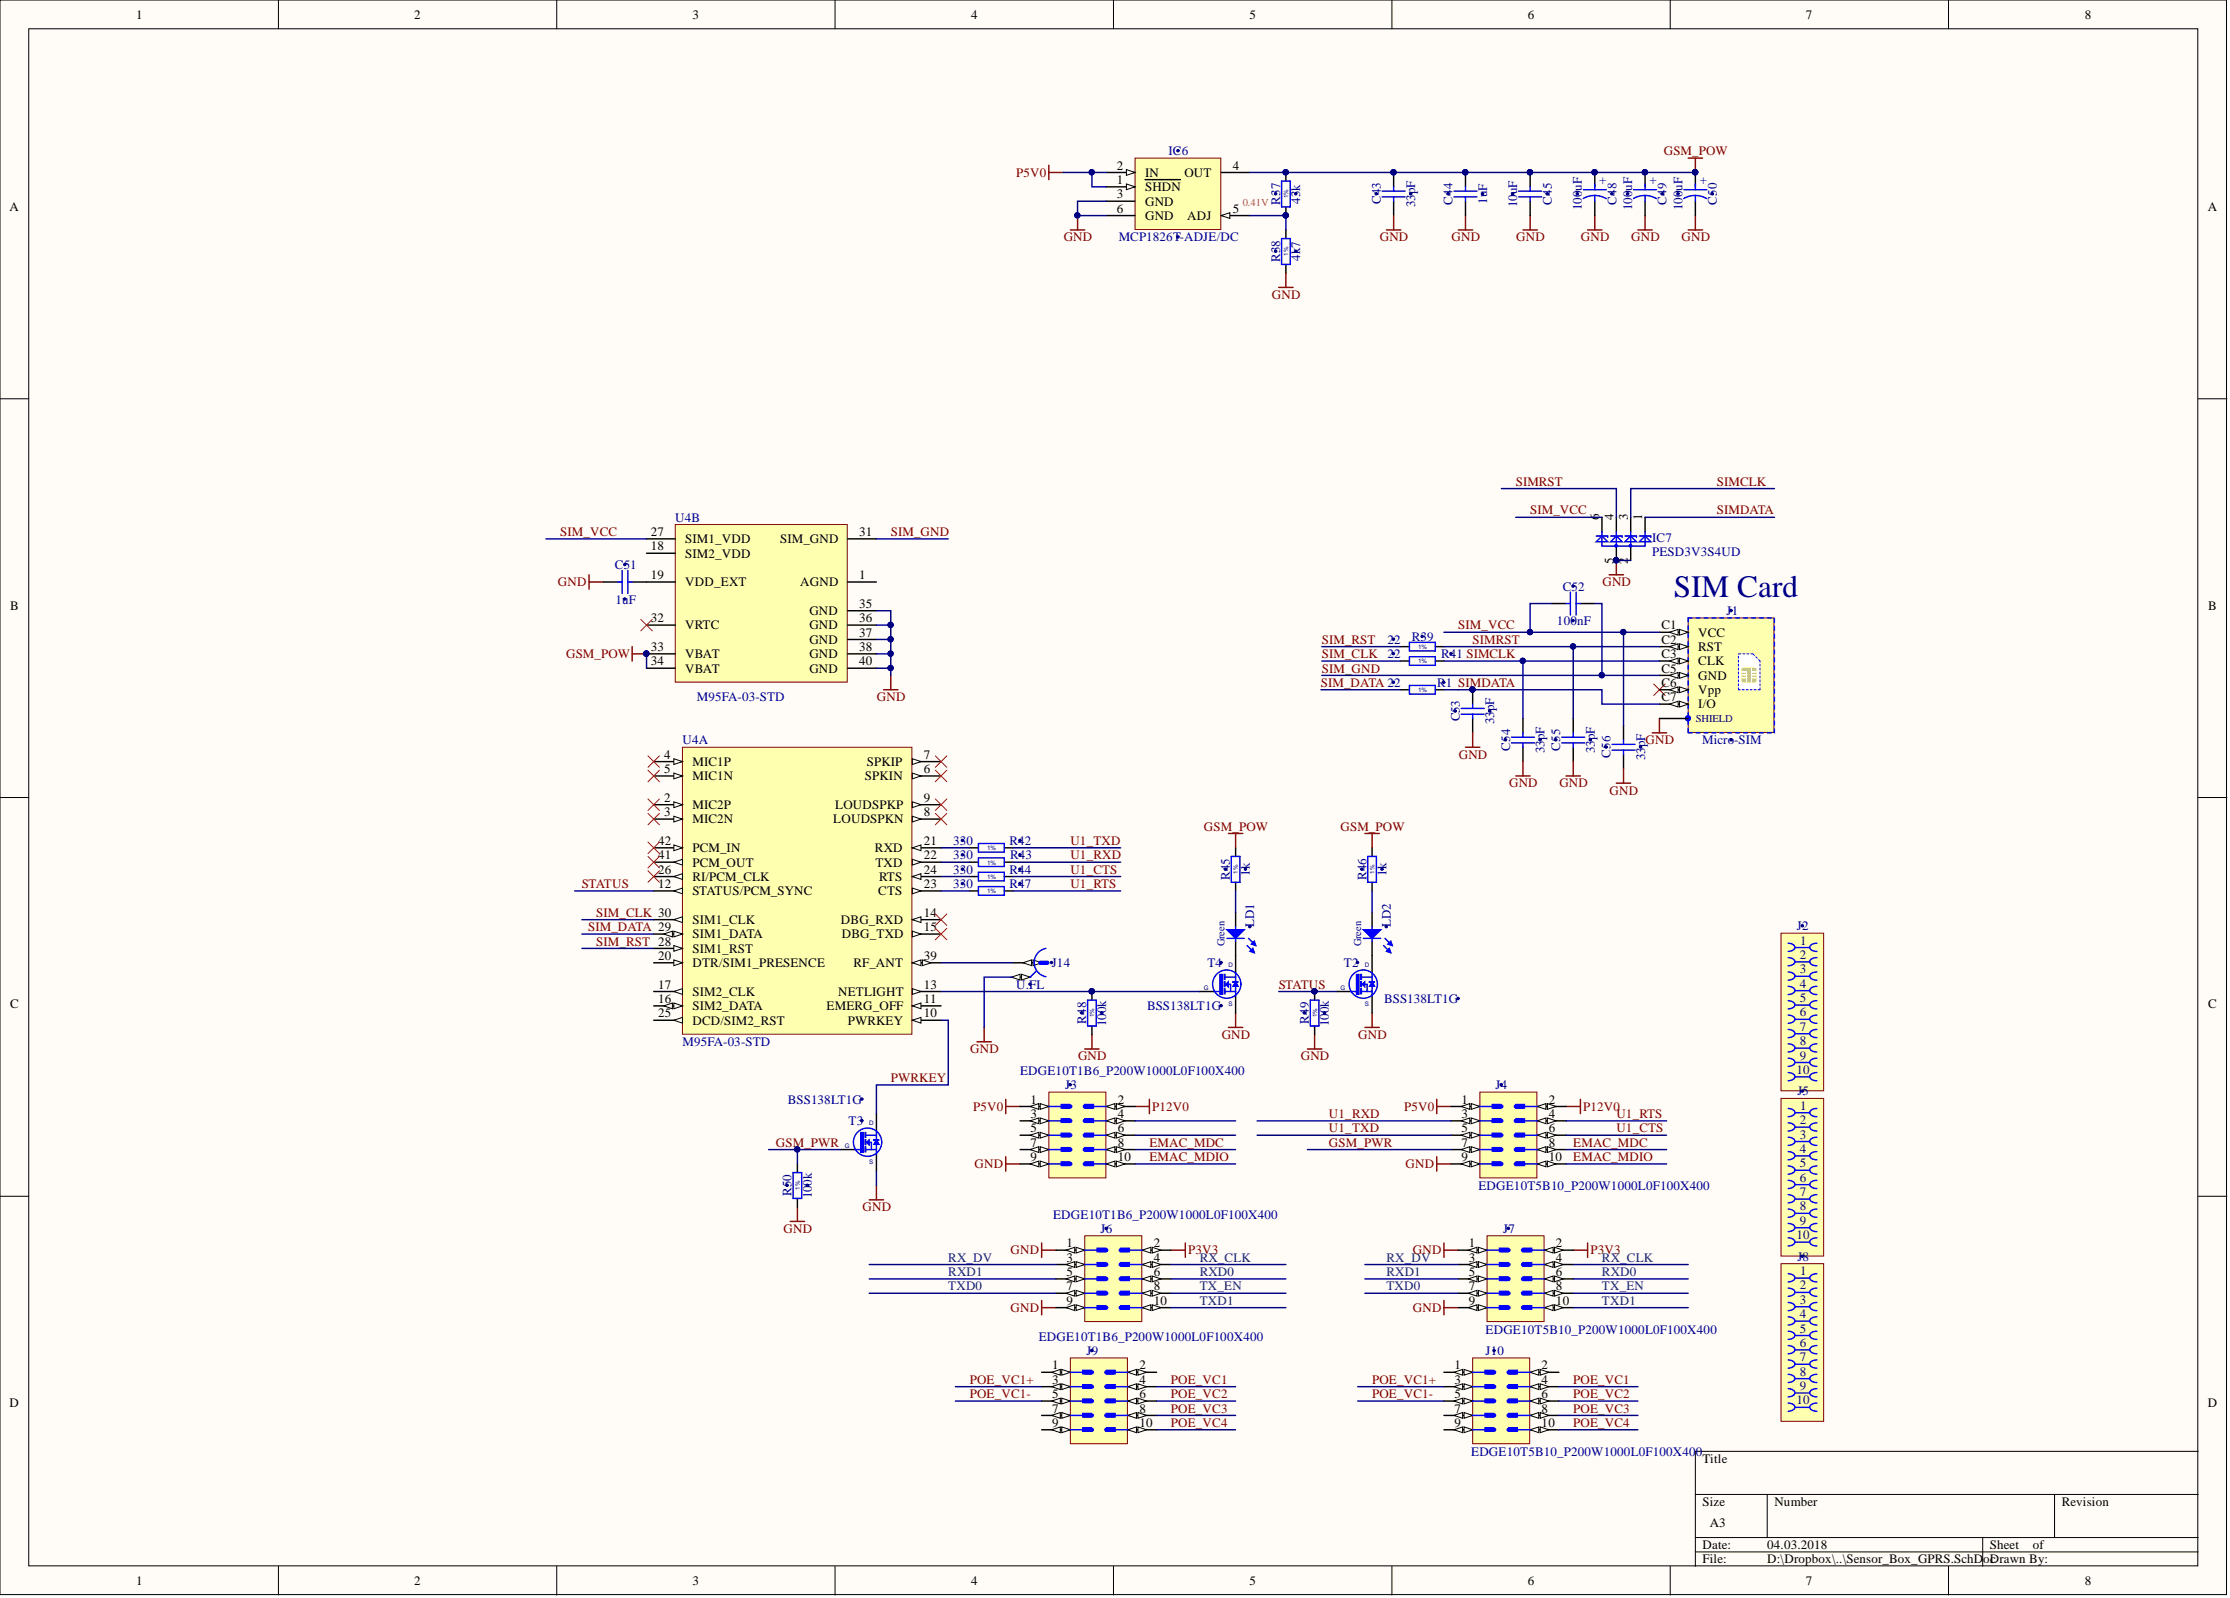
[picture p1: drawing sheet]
<svg xmlns="http://www.w3.org/2000/svg" width="393mm" height="282mm" viewBox="0 0 393 282" stroke-linecap="round" stroke-linejoin="round" font-family="sans-serif">
<defs><g id="words">
<text font-size="5.5" fill="#000080" x="295.2" y="105.3">SIM Card</text>
<g font-size="2.3">
<text x="24" y="3.3">1</text>
<text x="73.1" y="3.3">2</text>
<text x="122.2" y="3.3">3</text>
<text x="171.3" y="3.3">4</text>
<text x="220.4" y="3.3">5</text>
<text x="269.5" y="3.3">6</text>
<text x="318.6" y="3.3">7</text>
<text x="367.7" y="3.3">8</text>
<text x="197" y="29.9">2</text>
<text x="217.4" y="29.9">4</text>
<text x="197" y="35">3</text>
<text x="197" y="32.4">1</text>
<text x="202" y="31.2">IN</text>
<text x="202" y="33.7">SHDN</text>
<text x="208.9" y="31.2">OUT</text>
<text x="1.7" y="37.2">A</text>
<text x="197" y="37.5">6</text>
<text x="202" y="36.3">GND</text>
<text x="202" y="38.8">GND</text>
<text x="209.4" y="38.8">ADJ</text>
<text x="217.4" y="37.5">5</text>
<text x="389.4" y="37.2">A</text>
<text x="114.8" y="94.5">27</text>
<text x="120.9" y="95.8">SIM1_VDD</text>
<text x="137.6" y="95.8">SIM_GND</text>
<text x="151.5" y="94.5">31</text>
<text x="282.1" y="91.8" transform="rotate(-90 282.1 91.8)">6</text>
<text x="284.6" y="91.8" transform="rotate(-90 284.6 91.8)">4</text>
<text x="287.1" y="91.8" transform="rotate(-90 287.1 91.8)">3</text>
<text x="289.7" y="91.8" transform="rotate(-90 289.7 91.8)">1</text>
<text x="114.8" y="97.1">18</text>
<text x="120.9" y="98.3">SIM2_VDD</text>
<text x="284.6" y="99.5" transform="rotate(-90 284.6 99.5)">5</text>
<text x="287.1" y="99.5" transform="rotate(-90 287.1 99.5)">2</text>
<text x="1.8" y="107.6">B</text>
<text x="114.8" y="102.1">19</text>
<text x="120.9" y="103.4">VDD_EXT</text>
<text x="141.2" y="103.4">AGND</text>
<text x="151.5" y="107.2">35</text>
<text x="151.5" y="102.1">1</text>
<text x="389.5" y="107.6">B</text>
<text x="114.8" y="109.8">32</text>
<text x="120.9" y="111">VRTC</text>
<text x="142.8" y="108.5">GND</text>
<text x="142.8" y="111">GND</text>
<text x="142.8" y="113.6">GND</text>
<text x="151.5" y="109.8">36</text>
<text x="151.5" y="112.3">37</text>
<text x="293" y="111">C1</text>
<text x="293" y="113.6">C2</text>
<text x="299.5" y="112.3">VCC</text>
<text x="114.8" y="114.8">33</text>
<text x="114.8" y="117.4">34</text>
<text x="120.9" y="116.1">VBAT</text>
<text x="120.9" y="118.6">VBAT</text>
<text x="142.8" y="116.1">GND</text>
<text x="142.8" y="118.6">GND</text>
<text x="151.5" y="114.8">38</text>
<text x="151.5" y="117.4">40</text>
<text x="293" y="116.1">C3</text>
<text x="293" y="118.6">C5</text>
<text x="299.5" y="114.8">RST</text>
<text x="299.5" y="117.4">CLK</text>
<text x="299.5" y="119.9">GND</text>
<text x="293" y="121.2">C6</text>
<text x="293" y="123.7">C7</text>
<text x="299.5" y="122.4">Vpp</text>
<text x="299.5" y="125">I/O</text>
<text x="117.2" y="133.8">4</text>
<text x="117.2" y="136.4">5</text>
<text x="122.2" y="135.1">MIC1P</text>
<text x="122.2" y="137.6">MIC1N</text>
<text x="152.6" y="137.6">SPKIN</text>
<text x="152.9" y="135.1">SPKIP</text>
<text x="163" y="136.4">6</text>
<text x="163" y="133.8">7</text>
<text x="117.2" y="141.4">2</text>
<text x="117.2" y="144">3</text>
<text x="122.2" y="142.7">MIC2P</text>
<text x="147.3" y="142.7">LOUDSPKP</text>
<text x="163" y="144">8</text>
<text x="163" y="141.4">9</text>
<text x="116.1" y="149">42</text>
<text x="122.2" y="145.2">MIC2N</text>
<text x="147" y="145.2">LOUDSPKN</text>
<text x="163" y="149">21</text>
<text x="116.1" y="154.1">26</text>
<text x="116.1" y="151.6">41</text>
<text x="122.2" y="155.4">RI/PCM_CLK</text>
<text x="122.2" y="152.8">PCM_OUT</text>
<text x="122.2" y="150.3">PCM_IN</text>
<text x="154.3" y="150.3">RXD</text>
<text x="154.4" y="152.8">TXD</text>
<text x="155.1" y="155.4">RTS</text>
<text x="163" y="151.6">22</text>
<text x="163" y="154.1">24</text>
<text x="116.1" y="156.6">12</text>
<text x="122.2" y="157.9">STATUS/PCM_SYNC</text>
<text x="154.9" y="157.9">CTS</text>
<text x="163" y="156.6">23</text>
<text x="163" y="161.7">14</text>
<text x="122.2" y="165.5">SIM1_DATA</text>
<text x="122.2" y="163">SIM1_CLK</text>
<text x="148.3" y="163">DBG_RXD</text>
<text x="148.5" y="165.5">DBG_TXD</text>
<text x="163" y="164.2">15</text>
<text x="116.1" y="169.3">20</text>
<text x="122.2" y="168">SIM1_RST</text>
<text x="122.2" y="170.6">DTR/SIM1_PRESENCE</text>
<text x="150.5" y="170.6">RF_ANT</text>
<text x="163" y="169.3">39</text>
<text x="1.8" y="177.8">C</text>
<text x="116.1" y="176.9">16</text>
<text x="116.1" y="174.4">17</text>
<text x="116.1" y="179.5">25</text>
<text x="122.2" y="178.2">SIM2_DATA</text>
<text x="122.2" y="175.7">SIM2_CLK</text>
<text x="145.8" y="178.2">EMERG_OFF</text>
<text x="147.8" y="175.7">NETLIGHT</text>
<text x="163" y="179.5">10</text>
<text x="163" y="176.9">11</text>
<text x="163" y="174.4">13</text>
<text x="389.5" y="177.8">C</text>
<text x="122.2" y="180.7">DCD/SIM2_RST</text>
<text x="149.5" y="180.7">PWRKEY</text>
<text x="181.8" y="194.7">1</text>
<text x="181.8" y="197.2">3</text>
<text x="197.2" y="194.7">2</text>
<text x="197.2" y="197.2">4</text>
<text x="257.8" y="194.7">1</text>
<text x="257.8" y="197.2">3</text>
<text x="273.2" y="194.7">2</text>
<text x="273.2" y="197.2">4</text>
<text x="181.8" y="199.7">5</text>
<text x="181.8" y="202.3">7</text>
<text x="197.2" y="199.7">6</text>
<text x="197.2" y="202.3">8</text>
<text x="257.8" y="199.7">5</text>
<text x="257.8" y="202.3">7</text>
<text x="273.2" y="199.7">6</text>
<text x="273.2" y="202.3">8</text>
<text x="181.8" y="204.8">9</text>
<text x="197.2" y="204.8">10</text>
<text x="257.8" y="204.8">9</text>
<text x="273.2" y="204.8">10</text>
<text x="188.1" y="220">1</text>
<text x="203.5" y="220">2</text>
<text x="259.1" y="220">1</text>
<text x="274.5" y="220">2</text>
<text x="188.1" y="222.5">3</text>
<text x="188.1" y="225.1">5</text>
<text x="188.1" y="227.6">7</text>
<text x="203.5" y="222.5">4</text>
<text x="203.5" y="225.1">6</text>
<text x="203.5" y="227.6">8</text>
<text x="259.1" y="222.5">3</text>
<text x="259.1" y="225.1">5</text>
<text x="259.1" y="227.6">7</text>
<text x="274.5" y="222.5">4</text>
<text x="274.5" y="225.1">6</text>
<text x="274.5" y="227.6">8</text>
<text x="188.1" y="230.1">9</text>
<text x="203.5" y="230.1">10</text>
<text x="259.1" y="230.1">9</text>
<text x="274.5" y="230.1">10</text>
<text x="185.6" y="241.6">1</text>
<text x="185.6" y="244.1">3</text>
<text x="201" y="241.6">2</text>
<text x="201" y="244.1">4</text>
<text x="256.6" y="241.6">1</text>
<text x="256.6" y="244.1">3</text>
<text x="271.9" y="241.6">2</text>
<text x="271.9" y="244.1">4</text>
<text x="1.7" y="248.2">D</text>
<text x="185.6" y="246.6">5</text>
<text x="185.6" y="249.2">7</text>
<text x="185.6" y="251.7">9</text>
<text x="201" y="246.6">6</text>
<text x="201" y="249.2">8</text>
<text x="201" y="251.7">10</text>
<text x="256.6" y="246.6">5</text>
<text x="256.6" y="249.2">7</text>
<text x="256.6" y="251.7">9</text>
<text x="271.9" y="246.6">6</text>
<text x="271.9" y="249.2">8</text>
<text x="271.9" y="251.7">10</text>
<text x="389.4" y="248.2">D</text>
<text x="300.3" y="258">Title</text>
<text x="300.3" y="265.6">Size</text>
<text x="301.6" y="269.4">A3</text>
<text x="313" y="265.6">Number</text>
<text x="363.7" y="265.6">Revision</text>
<text x="300.3" y="273.2">Date:</text>
<text x="300.3" y="275.8">File:</text>
<text x="311.7" y="273.2">04.03.2018</text>
<text x="311.7" y="275.8">D:\Dropbox\..\Sensor_Box_GPRS.SchD</text>
<text x="349.8" y="275.8">oDrawn By:</text>
<text x="351" y="273.2">Sheet</text>
<text x="351" y="275.8">c</text>
<text x="358.6" y="273.2">of</text>
<text x="24" y="279.6">1</text>
<text x="73.1" y="279.6">2</text>
<text x="122.2" y="279.6">3</text>
<text x="171.3" y="279.6">4</text>
<text x="220.4" y="279.6">5</text>
<text x="269.5" y="279.6">6</text>
<text x="318.6" y="279.6">7</text>
<text x="367.7" y="279.6">8</text>
</g>
<g font-size="2.3" fill="#000080">
<text x="206.1" y="27.4">IC6</text>
<text x="229.4" y="35.9" transform="rotate(-90 229.4 35.9)">43k</text>
<text x="243.5" y="36" transform="rotate(-90 243.5 36)">C43</text>
<text x="262.3" y="35.9" transform="rotate(-90 262.3 35.9)">1uF</text>
<text x="282.1" y="32.4">+</text>
<text x="290.9" y="32.4">+</text>
<text x="299.8" y="32.4">+</text>
<text x="225.8" y="36.1" transform="rotate(-90 225.8 36.1)">R37</text>
<text x="249.6" y="36.5" transform="rotate(-90 249.6 36.5)">33pF</text>
<text x="256.2" y="36.1" transform="rotate(-90 256.2 36.1)">C44</text>
<text x="267.6" y="36.5" transform="rotate(-90 267.6 36.5)">10uF</text>
<text x="273.7" y="36.1" transform="rotate(-90 273.7 36.1)">C45</text>
<text x="279" y="37.1" transform="rotate(-90 279 37.1)">100uF</text>
<text x="285.1" y="36.1" transform="rotate(-90 285.1 36.1)">C48</text>
<text x="287.9" y="37.1" transform="rotate(-90 287.9 37.1)">100uF</text>
<text x="294" y="36.1" transform="rotate(-90 294 36.1)">C49</text>
<text x="296.8" y="37.1" transform="rotate(-90 296.8 37.1)">100uF</text>
<text x="302.8" y="36.1" transform="rotate(-90 302.8 36.1)">C50</text>
<text x="197.3" y="42.6">MCP1826T-ADJE/DC</text>
<text x="225.8" y="46.2" transform="rotate(-90 225.8 46.2)">R38</text>
<text x="229.4" y="46.1" transform="rotate(-90 229.4 46.1)">4k7</text>
<text x="119.1" y="92">U4B</text>
<text x="291.4" y="95.6">IC7</text>
<text x="108.5" y="100.4">C51</text>
<text x="291.4" y="98.1">PESD3V3S4UD</text>
<text x="108.6" y="106.5">1uF</text>
<text x="275.6" y="104.2">C52</text>
<text x="244.7" y="113.6">22</text>
<text x="249" y="113">R39</text>
<text x="274.6" y="110.3">100nF</text>
<text x="304.5" y="108.5">J1</text>
<text x="244.7" y="116.1">22</text>
<text x="254.2" y="116.1">R41 SIMCLK</text>
<text x="122.9" y="123.7">M95FA-03-STD</text>
<text x="253.5" y="121.2">R1 SIMDATA</text>
<text x="120.4" y="131.3">U4A</text>
<text x="257.5" y="127.2" transform="rotate(-90 257.5 127.2)">C53</text>
<text x="263.6" y="127.7" transform="rotate(-90 263.6 127.7)">33pF</text>
<text x="300.2" y="131.3">Micro-SIM</text>
<text x="266.4" y="132.4" transform="rotate(-90 266.4 132.4)">C54</text>
<text x="272.4" y="132.8" transform="rotate(-90 272.4 132.8)">33pF</text>
<text x="275.2" y="132.4" transform="rotate(-90 275.2 132.4)">C55</text>
<text x="281.3" y="132.8" transform="rotate(-90 281.3 132.8)">33pF</text>
<text x="284.1" y="133.7" transform="rotate(-90 284.1 133.7)">C56</text>
<text x="290.2" y="134.1" transform="rotate(-90 290.2 134.1)">33pF</text>
<text x="168.1" y="149">330</text>
<text x="178.1" y="149">R42</text>
<text x="168.1" y="151.6">330</text>
<text x="168.1" y="154.1">330</text>
<text x="178.1" y="154.1">R44</text>
<text x="178.2" y="151.6">R43</text>
<text x="216.9" y="155.2" transform="rotate(-90 216.9 155.2)">R45</text>
<text x="220.5" y="154.5" transform="rotate(-90 220.5 154.5)">1k</text>
<text x="241" y="155.2" transform="rotate(-90 241 155.2)">R46</text>
<text x="244.6" y="154.5" transform="rotate(-90 244.6 154.5)">1k</text>
<text x="168.1" y="156.6">330</text>
<text x="178.1" y="156.6">R47</text>
<text x="221.2" y="163.5" transform="rotate(-90 221.2 163.5)">LD1</text>
<text x="245.3" y="163.5" transform="rotate(-90 245.3 163.5)">LD2</text>
<text x="317" y="164.1">J2</text>
<text x="317.5" y="166.6">1</text>
<text x="185.5" y="170.6">J14</text>
<text x="213" y="170.6">T4</text>
<text x="237" y="170.6">T2</text>
<text x="317.5" y="169.1">2</text>
<text x="317.5" y="171.7">3</text>
<text x="179.3" y="174.4">U.FL</text>
<text x="202.3" y="178.2">BSS138LT1G</text>
<text x="244.1" y="176.9">BSS138LT1G</text>
<text x="317.5" y="174.2">4</text>
<text x="317.5" y="176.8">5</text>
<text x="317.5" y="179.3">6</text>
<text x="120.4" y="184.5">M95FA-03-STD</text>
<text x="191.6" y="180.6" transform="rotate(-90 191.6 180.6)">R48</text>
<text x="195.1" y="181" transform="rotate(-90 195.1 181)">100k</text>
<text x="230.9" y="180.6" transform="rotate(-90 230.9 180.6)">R49</text>
<text x="234.4" y="181" transform="rotate(-90 234.4 181)">100k</text>
<text x="317.5" y="181.8">7</text>
<text x="317.5" y="184.4">8</text>
<text x="179.9" y="189.6">EDGE10T1B6_P200W1000L0F100X400</text>
<text x="316.9" y="189.4">10</text>
<text x="317.5" y="186.9">9</text>
<text x="139" y="194.7">BSS138LT1G</text>
<text x="187.9" y="192.1">J3</text>
<text x="263.8" y="192.1">J4</text>
<text x="317" y="193.2">J5</text>
<text x="317.5" y="195.8">1</text>
<text x="149.7" y="198.5">T3</text>
<text x="317.5" y="198.3">2</text>
<text x="317.5" y="200.8">3</text>
<text x="317.5" y="203.4">4</text>
<text x="260.8" y="209.9">EDGE10T5B10_P200W1000L0F100X400</text>
<text x="317.5" y="205.9">5</text>
<text x="317.5" y="208.4">6</text>
<text x="139.6" y="211" transform="rotate(-90 139.6 211)">R50</text>
<text x="143.2" y="211.4" transform="rotate(-90 143.2 211.4)">100k</text>
<text x="185.8" y="214.9">EDGE10T1B6_P200W1000L0F100X400</text>
<text x="317.5" y="211">7</text>
<text x="317.5" y="213.5">8</text>
<text x="194.1" y="217.5">J6</text>
<text x="265.2" y="217.5">J7</text>
<text x="316.9" y="218.6">10</text>
<text x="317.5" y="216">9</text>
<text x="317" y="222.4">J8</text>
<text x="317.5" y="227.4">2</text>
<text x="317.5" y="224.9">1</text>
<text x="317.5" y="230">3</text>
<text x="317.5" y="232.5">4</text>
<text x="183.2" y="236.5">EDGE10T1B6_P200W1000L0F100X400</text>
<text x="191.7" y="239">J9</text>
<text x="262" y="239">J10</text>
<text x="262" y="235.2">EDGE10T5B10_P200W1000L0F100X400</text>
<text x="317.5" y="235">5</text>
<text x="317.5" y="237.6">6</text>
<text x="317.5" y="240.1">7</text>
<text x="317.5" y="242.7">8</text>
<text x="317.5" y="245.2">9</text>
<text x="316.9" y="247.7">10</text>
<text x="259.5" y="256.8">EDGE10T5B10_P200W1000L0F100X40</text>
<text x="299.2" y="256.8">0</text>
</g>
<g font-size="2.3" fill="#800000">
<text x="293.5" y="27.4">GSM_POW</text>
<text x="179.3" y="31.2">P5V0</text>
<text x="187.6" y="42.6">GND</text>
<text x="243.4" y="42.6">GND</text>
<text x="256" y="42.6">GND</text>
<text x="267.4" y="42.6">GND</text>
<text x="278.9" y="42.6">GND</text>
<text x="287.7" y="42.6">GND</text>
<text x="296.6" y="42.6">GND</text>
<text x="224.4" y="52.7">GND</text>
<text x="267.4" y="85.7">SIMRST</text>
<text x="302.8" y="85.7">SIMCLK</text>
<text x="98.8" y="94.5">SIM_VCC</text>
<text x="157.1" y="94.5">SIM_GND</text>
<text x="269.9" y="90.7">SIM_VCC</text>
<text x="302.8" y="90.7">SIMDATA</text>
<text x="98.4" y="103.4">GND</text>
<text x="282.7" y="103.4">GND</text>
<text x="233.2" y="113.6">SIM_RST</text>
<text x="257.2" y="111">SIM_VCC</text>
<text x="259.8" y="113.6">SIMRST</text>
<text x="99.8" y="116.1">GSM_POW</text>
<text x="233.2" y="116.1">SIM_CLK</text>
<text x="233.2" y="118.6">SIM_GND</text>
<text x="154.7" y="123.7">GND</text>
<text x="233" y="121.2">SIM_DATA 22</text>
<text x="290.3" y="131.3">GND</text>
<text x="257.3" y="133.8">GND</text>
<text x="266.2" y="138.9">GND</text>
<text x="275.1" y="138.9">GND</text>
<text x="283.9" y="140.2">GND</text>
<text x="188.8" y="149">U1_TXD</text>
<text x="212.4" y="146.5">GSM_POW</text>
<text x="236.4" y="146.5">GSM_POW</text>
<text x="188.8" y="151.6">U1_RXD</text>
<text x="188.8" y="154.1">U1_CTS</text>
<text x="102.6" y="156.6">STATUS</text>
<text x="105.2" y="161.7">SIM_CLK 30</text>
<text x="188.8" y="156.6">U1_RTS</text>
<text x="103.7" y="164.2">SIM_DATA 29</text>
<text x="105.2" y="166.8">SIM_RST 28</text>
<text x="225.5" y="174.4">STATUS</text>
<text x="171.1" y="185.8">GND</text>
<text x="215.5" y="183.3">GND</text>
<text x="239.6" y="183.3">GND</text>
<text x="157.1" y="190.9">PWRKEY</text>
<text x="190.2" y="187.1">GND</text>
<text x="229.4" y="187.1">GND</text>
<text x="171.7" y="195.9">P5V0</text>
<text x="203.2" y="195.9">P12V0</text>
<text x="234.4" y="197.2">U1_RXD</text>
<text x="247.7" y="195.9">P5V0</text>
<text x="279.3" y="195.9">P12V0</text>
<text x="285.1" y="197.2">U1_RTS</text>
<text x="136.9" y="202.3">GSM_PWR</text>
<text x="202.7" y="202.3">EMAC_MDC</text>
<text x="234.4" y="199.7">U1_TXD</text>
<text x="234.4" y="202.3">GSM_PWR</text>
<text x="277.5" y="202.3">EMAC_MDC</text>
<text x="285.1" y="199.7">U1_CTS</text>
<text x="171.9" y="206.1">GND</text>
<text x="202.7" y="204.8">EMAC_MDIO</text>
<text x="247.9" y="206.1">GND</text>
<text x="277.5" y="204.8">EMAC_MDIO</text>
<text x="152.1" y="213.7">GND</text>
<text x="138.2" y="217.5">GND</text>
<text x="178.2" y="221.3">GND</text>
<text x="209.6" y="221.3">P3V3</text>
<text x="249.2" y="221.3">GND</text>
<text x="280.5" y="221.3">P3V3</text>
<text x="178.2" y="231.4">GND</text>
<text x="249.2" y="231.4">GND</text>
<text x="171.1" y="244.1">POE_VC1+</text>
<text x="206.5" y="244.1">POE_VC1</text>
<text x="242" y="244.1">POE_VC1+</text>
<text x="277.5" y="244.1">POE_VC1</text>
<text x="171.1" y="246.6">POE_VC1-</text>
<text x="206.5" y="246.6">POE_VC2</text>
<text x="206.5" y="249.2">POE_VC3</text>
<text x="206.5" y="251.7">POE_VC4</text>
<text x="242" y="246.6">POE_VC1-</text>
<text x="277.5" y="246.6">POE_VC2</text>
<text x="277.5" y="249.2">POE_VC3</text>
<text x="277.5" y="251.7">POE_VC4</text>
</g>
<g font-size="2.3" fill="#003a70">
<text x="167.3" y="227.6">TXD0</text>
<text x="167.3" y="222.5">RX_DV</text>
<text x="167.3" y="225.1">RXD1</text>
<text x="211.6" y="227.6">TX_EN</text>
<text x="211.6" y="225.1">RXD0</text>
<text x="211.6" y="222.5">RX_CLK</text>
<text x="244.6" y="227.6">TXD0</text>
<text x="244.6" y="222.5">RX_DV</text>
<text x="244.6" y="225.1">RXD1</text>
<text x="282.6" y="227.6">TX_EN</text>
<text x="282.6" y="225.1">RXD0</text>
<text x="282.6" y="222.5">RX_CLK</text>
<text x="211.6" y="230.1">TXD1</text>
<text x="282.6" y="230.1">TXD1</text>
</g>
<text font-size="1.9" fill="#da2467" x="219.2" y="36.3">0.41V</text>
<g font-size="1.9" fill="#000080">
<text x="299.1" y="127.3">SHIELD</text>
<text x="216" y="167" transform="rotate(-90 216 167)">Green</text>
<text x="240.1" y="167" transform="rotate(-90 240.1 167)">Green</text>
</g>
<g font-size="1.1" fill="#000080">
<text x="227.2" y="35" transform="rotate(-90 227.2 35)">1%</text>
<text x="227.2" y="45.1" transform="rotate(-90 227.2 45.1)">1%</text>
<text x="250.1" y="114.5">1%</text>
<text x="250.1" y="117">1%</text>
<text x="250.1" y="122.1">1%</text>
<text x="174.1" y="150">1%</text>
<text x="174.1" y="152.5">1%</text>
<text x="174.1" y="155">1%</text>
<text x="218.4" y="154.1" transform="rotate(-90 218.4 154.1)">1%</text>
<text x="242.4" y="154.1" transform="rotate(-90 242.4 154.1)">1%</text>
<text x="174.1" y="157.6">1%</text>
<text x="216.7" y="170.6">D</text>
<text x="240.8" y="170.6">D</text>
<text x="193" y="179.5" transform="rotate(-90 193 179.5)">1%</text>
<text x="212.4" y="174.6">G</text>
<text x="216.7" y="177.4">S</text>
<text x="232.3" y="179.5" transform="rotate(-90 232.3 179.5)">1%</text>
<text x="236.4" y="174.6">G</text>
<text x="240.8" y="177.4">S</text>
<text x="149" y="202.5">G</text>
<text x="153.3" y="198.5">D</text>
<text x="141.1" y="209.9" transform="rotate(-90 141.1 209.9)">1%</text>
<text x="153.3" y="205.3">S</text>
</g>
</g></defs>
<g fill="#fffcf8" stroke="#000" stroke-width=".18">
<path d="M0 0h392.7v281.3h-392.7z"/>
<path d="M5.1 5.1h382.6v271.1h-382.6z"/>
</g>
<g fill="none" stroke="#000" stroke-width=".18">
<path d="M49.1 0v5.1M98.2 0v5.1M147.3 0v5.1M196.4 0v5.1M245.5 0v5.1M294.6 0v5.1M343.7 0v5.1M0 70.3h5.1M387.7 70.3h5.1M0 140.7h5.1M387.7 140.7h5.1M0 211h5.1"/>
<path d="M387.7 211h5.1M387.7 256h-88.7v20.3M49.1 276.3v5M98.2 276.3v5M147.3 276.3v5M196.4 276.3v5M245.5 276.3v5M294.6 276.3v5M299 263.6h88.7M299 271.2h88.7M299 273.7h88.7M311.7 263.6v7.6"/>
<path d="M343.7 276.3v5M349.7 271.2v5.1M362.4 263.6v7.6"/>
</g>
<g fill="none" stroke="#800000" stroke-width=".25">
<path d="M297.8 27.9h2.5M299 27.9v2.5M285.1 98.9v2.5M283.8 101.4h2.6M291.4 129.3h2.6M292.7 126.7v2.6M139.4 215.4h2.5M140.7 212.9v2.5M153.3 211.6h2.6M154.6 209.1v2.5M183.7 219.2v2.6M209.1 219.2v2.6"/>
<path d="M254.7 219.2v2.6M280 219.2v2.6M183.7 229.4v2.5M183.7 220.5h2.6M183.7 230.7h2.6M206.5 220.5h2.6M254.7 220.5h2.5M254.7 230.7h2.5M254.7 229.4v2.5M277.5 220.5h2.5"/>
</g>
<g fill="#000080" stroke="#000080" stroke-width=".18">
<circle cx="285.1" cy="98.8" r=".47"/>
<circle cx="299" cy="30.4" r=".47"/>
</g>
<path d="M291.7 120.7l2 2M293.7 120.7l-2 2" fill="none" stroke="#f00" stroke-width=".18"/>
<path d="M282.6 91.3v2.5M285.1 91.3v2.5M285.1 96.3v2.6M287.6 91.3v2.5M287.6 96.3v2.6M290.2 91.3v2.5" fill="none" stroke="#000" stroke-width=".25"/>
<g fill="none" stroke="#00f" stroke-width=".25">
<path d="M281.6 94.5h2v.3M282.6 93.8v2.5h7.6v-2.5M282.6 94.5l1 1.1h-2zM284.1 94.5h2v.3M285.1 94.5l1 1.1h-2zM285.1 93.8v2.5M285.2 96.4l.1-.1-.2-.2-.2 .2 .1 .2M286.6 94.5h2.1v.3M287.6 94.5l1.1 1.1h-2.1zM287.6 93.8v2.5M287.8 96.4v-.3h-.4v.3l.2 .1M289.2 94.5h2v.3"/>
<path d="M290.2 94.5l1 1.1h-2z"/>
</g>
<path d="M120.4 131.8h40.4v50.6h-40.4z" fill="#ffffb0" stroke="#800000" stroke-width=".18"/>
<path d="M115.3 141.9h5.1" fill="none" stroke="#000" stroke-width=".25"/>
<path d="M118.9 141.4l1.5 .5-1.5 .6z" fill="#fffcf8"/>
<path d="M118.9 141.4l1.5 .5-1.5 .6z" fill="none" stroke="#000" stroke-width=".18"/>
<path d="M115.3 144.5h5.1" fill="none" stroke="#000" stroke-width=".25"/>
<path d="M118.9 144l1.5 .5-1.5 .5z" fill="#fffcf8"/>
<path d="M118.9 144l1.5 .5-1.5 .5z" fill="none" stroke="#000" stroke-width=".18"/>
<path d="M115.3 134.3h5.1" fill="none" stroke="#000" stroke-width=".25"/>
<path d="M118.9 133.8l1.5 .5-1.5 .5z" fill="#fffcf8"/>
<path d="M118.9 133.8l1.5 .5-1.5 .5z" fill="none" stroke="#000" stroke-width=".18"/>
<path d="M115.3 136.9h5.1" fill="none" stroke="#000" stroke-width=".25"/>
<path d="M118.9 136.4l1.5 .5-1.5 .5z" fill="#fffcf8"/>
<path d="M118.9 136.4l1.5 .5-1.5 .5z" fill="none" stroke="#000" stroke-width=".18"/>
<path d="M160.9 180h5.1" fill="none" stroke="#000" stroke-width=".25"/>
<path d="M160.9 180l1.5-.5v1z" fill="#fffcf8"/>
<path d="M160.9 180l1.5-.5v1z" fill="none" stroke="#000" stroke-width=".18"/>
<path d="M160.9 177.4h5.1" fill="none" stroke="#000" stroke-width=".25"/>
<path d="M160.9 177.4l1.5-.5v1z" fill="#fffcf8"/>
<path d="M160.9 177.4l1.5-.5v1z" fill="none" stroke="#000" stroke-width=".18"/>
<path d="M115.3 177.4h5.1" fill="none" stroke="#000" stroke-width=".25"/>
<path d="M118.9 176.9l1.5 .5-1.5 .5z" fill="#fffcf8"/>
<path d="M118.9 176.9l1.5 .5-1.5 .5z" fill="none" stroke="#000" stroke-width=".18"/>
<path d="M117.1 177.4l1.5-.5v1z" fill="#fffcf8"/>
<path d="M117.1 177.4l1.5-.5v1z" fill="none" stroke="#000" stroke-width=".18"/>
<path d="M115.3 174.9h5.1" fill="none" stroke="#000" stroke-width=".25"/>
<path d="M118.9 174.9l1.5-.5v1z" fill="#fffcf8"/>
<path d="M118.9 174.9l1.5-.5v1z" fill="none" stroke="#000" stroke-width=".18"/>
<path d="M115.3 180h5.1" fill="none" stroke="#000" stroke-width=".25"/>
<path d="M118.9 180l1.5-.5v1z" fill="#fffcf8"/>
<path d="M118.9 180l1.5-.5v1z" fill="none" stroke="#000" stroke-width=".18"/>
<path d="M115.3 167.3h5.1" fill="none" stroke="#000" stroke-width=".25"/>
<path d="M118.9 166.8l1.5 .5-1.5 .5z" fill="#fffcf8"/>
<path d="M118.9 166.8l1.5 .5-1.5 .5z" fill="none" stroke="#000" stroke-width=".18"/>
<path d="M115.3 164.8h5.1" fill="none" stroke="#000" stroke-width=".25"/>
<path d="M118.9 164.2l1.5 .6-1.5 .5z" fill="#fffcf8"/>
<path d="M118.9 164.2l1.5 .6-1.5 .5z" fill="none" stroke="#000" stroke-width=".18"/>
<path d="M117.1 164.8l1.5-.6v1.1z" fill="#fffcf8"/>
<path d="M117.1 164.8l1.5-.6v1.1z" fill="none" stroke="#000" stroke-width=".18"/>
<path d="M115.3 162.2h5.1" fill="none" stroke="#000" stroke-width=".25"/>
<path d="M118.9 162.2l1.5-.5v1z" fill="#fffcf8"/>
<path d="M118.9 162.2l1.5-.5v1z" fill="none" stroke="#000" stroke-width=".18"/>
<path d="M115.3 169.8h5.1" fill="none" stroke="#000" stroke-width=".25"/>
<path d="M118.9 169.3l1.5 .5-1.5 .5z" fill="#fffcf8"/>
<path d="M118.9 169.3l1.5 .5-1.5 .5z" fill="none" stroke="#000" stroke-width=".18"/>
<path d="M160.9 169.8h5.1" fill="none" stroke="#000" stroke-width=".25"/>
<path d="M160.9 169.8l1.5-.5v1z" fill="#fffcf8"/>
<path d="M160.9 169.8l1.5-.5v1z" fill="none" stroke="#000" stroke-width=".18"/>
<path d="M162.7 169.3l1.5 .5-1.5 .5z" fill="#fffcf8"/>
<path d="M162.7 169.3l1.5 .5-1.5 .5z" fill="none" stroke="#000" stroke-width=".18"/>
<path d="M160.9 174.9h5.1" fill="none" stroke="#000" stroke-width=".25"/>
<path d="M160.9 174.4l1.5 .5-1.5 .5z" fill="#fffcf8"/>
<path d="M160.9 174.4l1.5 .5-1.5 .5z" fill="none" stroke="#000" stroke-width=".18"/>
<path d="M160.9 136.9h5.1" fill="none" stroke="#000" stroke-width=".25"/>
<path d="M160.9 136.4l1.5 .5-1.5 .5z" fill="#fffcf8"/>
<path d="M160.9 136.4l1.5 .5-1.5 .5z" fill="none" stroke="#000" stroke-width=".18"/>
<path d="M160.9 134.3h5.1" fill="none" stroke="#000" stroke-width=".25"/>
<path d="M160.9 133.8l1.5 .5-1.5 .5z" fill="#fffcf8"/>
<path d="M160.9 133.8l1.5 .5-1.5 .5z" fill="none" stroke="#000" stroke-width=".18"/>
<path d="M160.9 149.5h5.1" fill="none" stroke="#000" stroke-width=".25"/>
<path d="M160.9 149.5l1.5-.5v1.1z" fill="#fffcf8"/>
<path d="M160.9 149.5l1.5-.5v1.1z" fill="none" stroke="#000" stroke-width=".18"/>
<path d="M160.9 152.1h5.1" fill="none" stroke="#000" stroke-width=".25"/>
<path d="M160.9 151.6l1.5 .5-1.5 .5z" fill="#fffcf8"/>
<path d="M160.9 151.6l1.5 .5-1.5 .5z" fill="none" stroke="#000" stroke-width=".18"/>
<path d="M160.9 157.2h5.1" fill="none" stroke="#000" stroke-width=".25"/>
<path d="M160.9 156.6l1.5 .6-1.5 .5z" fill="#fffcf8"/>
<path d="M160.9 156.6l1.5 .6-1.5 .5z" fill="none" stroke="#000" stroke-width=".18"/>
<path d="M160.9 154.6h5.1" fill="none" stroke="#000" stroke-width=".25"/>
<path d="M160.9 154.6l1.5-.5v1z" fill="#fffcf8"/>
<path d="M160.9 154.6l1.5-.5v1z" fill="none" stroke="#000" stroke-width=".18"/>
<path d="M160.9 162.2h5.1" fill="none" stroke="#000" stroke-width=".25"/>
<path d="M160.9 162.2l1.5-.5v1z" fill="#fffcf8"/>
<path d="M160.9 162.2l1.5-.5v1z" fill="none" stroke="#000" stroke-width=".18"/>
<path d="M160.9 164.8h5.1" fill="none" stroke="#000" stroke-width=".25"/>
<path d="M160.9 164.2l1.5 .6-1.5 .5z" fill="#fffcf8"/>
<path d="M160.9 164.2l1.5 .6-1.5 .5z" fill="none" stroke="#000" stroke-width=".18"/>
<path d="M160.9 144.5h5.1" fill="none" stroke="#000" stroke-width=".25"/>
<path d="M160.9 144l1.5 .5-1.5 .5z" fill="#fffcf8"/>
<path d="M160.9 144l1.5 .5-1.5 .5z" fill="none" stroke="#000" stroke-width=".18"/>
<path d="M160.9 141.9h5.1" fill="none" stroke="#000" stroke-width=".25"/>
<path d="M160.9 141.4l1.5 .5-1.5 .6z" fill="#fffcf8"/>
<path d="M160.9 141.4l1.5 .5-1.5 .6z" fill="none" stroke="#000" stroke-width=".18"/>
<path d="M115.3 157.2h5.1" fill="none" stroke="#000" stroke-width=".25"/>
<path d="M118.9 157.2l1.5-.6v1.1z" fill="#fffcf8"/>
<path d="M118.9 157.2l1.5-.6v1.1z" fill="none" stroke="#000" stroke-width=".18"/>
<path d="M115.3 154.6h5.1" fill="none" stroke="#000" stroke-width=".25"/>
<path d="M118.9 154.6l1.5-.5v1z" fill="#fffcf8"/>
<path d="M118.9 154.6l1.5-.5v1z" fill="none" stroke="#000" stroke-width=".18"/>
<path d="M115.3 152.1h5.1" fill="none" stroke="#000" stroke-width=".25"/>
<path d="M118.9 152.1l1.5-.5v1z" fill="#fffcf8"/>
<path d="M118.9 152.1l1.5-.5v1z" fill="none" stroke="#000" stroke-width=".18"/>
<path d="M115.3 149.5h5.1" fill="none" stroke="#000" stroke-width=".25"/>
<path d="M118.9 149l1.5 .5-1.5 .6z" fill="#fffcf8"/>
<path d="M118.9 149l1.5 .5-1.5 .6z" fill="none" stroke="#000" stroke-width=".18"/>
<path d="M217.9 178.7v2.5M177.4 195.2h2.5M177.4 193.9v2.5M200.2 195.2h2.5M202.7 193.9v2.5M216.7 181.2h2.5M253.4 195.2h2.6M253.4 193.9v2.5M276.2 195.2h2.6M278.8 193.9v2.5" fill="none" stroke="#800000" stroke-width=".25"/>
<path d="M119.1 92.5h30.3v27.8h-30.3z" fill="#ffffb0" stroke="#800000" stroke-width=".18"/>
<g fill="none" stroke="#000" stroke-width=".25">
<path d="M114 95.1h5.1M114 97.6h5.1M149.5 95.1h5.1M114 110.3h5.1M114 115.3h5.1M114 117.9h5.1M114 102.7h5.1M149.5 110.3h5.1M149.5 115.3h5.1M149.5 117.9h5.1M149.5 107.7h5.1M149.5 112.8h5.1"/>
<path d="M149.5 102.7h5.1M247.1 114.1h1.5M247.1 116.6h1.5M253.2 114.1h1.5M253.2 116.6h1.5M273.7 106.5h2.5M278.8 106.5h2.5M259.8 121.7v2.5M259.8 126.7v2.6M268.6 126.7v2.6M268.6 131.8v2.5M277.5 126.7v2.6"/>
<path d="M277.5 131.8v2.5M286.4 128v2.5M286.4 133.1v2.5M171.1 149.5h1.5M171.1 152.1h1.5M171.1 154.6h1.5M171.1 157.2h1.5M177.1 149.5h1.6M177.1 152.1h1.6M177.1 154.6h1.6M177.1 157.2h1.6M211.6 174.9h2.5"/>
<path d="M217.9 168.6v3M217.9 175.7v3"/>
</g>
<g fill="#000080" stroke="#000080" stroke-width=".18">
<circle cx="114" cy="115.3" r=".47"/>
<circle cx="265.6" cy="130.5" r=".22"/>
<circle cx="271.6" cy="130.5" r=".22"/>
<circle cx="250.9" cy="112.3" r=".22"/>
<circle cx="245.8" cy="112.8" r=".22"/>
<circle cx="255.9" cy="115.3" r=".22"/>
<circle cx="245.8" cy="115.3" r=".22"/>
<circle cx="274.4" cy="130.5" r=".22"/>
<circle cx="280.5" cy="130.5" r=".22"/>
<circle cx="277.5" cy="103.4" r=".22"/>
<circle cx="277.5" cy="109.5" r=".22"/>
<circle cx="259.7" cy="121.6" r=".47"/>
<circle cx="256.7" cy="125.4" r=".22"/>
<circle cx="262.8" cy="125.4" r=".22"/>
<circle cx="283.3" cy="131.8" r=".22"/>
<circle cx="289.4" cy="131.8" r=".22"/>
<circle cx="179.9" cy="148.2" r=".22"/>
<circle cx="169.8" cy="148.2" r=".22"/>
<circle cx="179.9" cy="150.8" r=".22"/>
<circle cx="169.8" cy="150.8" r=".22"/>
<circle cx="179.9" cy="153.3" r=".22"/>
<circle cx="169.8" cy="153.3" r=".22"/>
<circle cx="179.9" cy="155.8" r=".22"/>
<circle cx="169.8" cy="155.8" r=".22"/>
</g>
<g fill="none" stroke="#00f" stroke-width=".25">
<path d="M248.6 113.3h4.6v1.5h-4.6zM248.6 115.8h4.6v1.6h-4.6zM276.2 106.5h.8M277 104.4v4.1M278 104.4v4.1M278 106.5h.8M257.7 125h4.1M257.7 126h4.1M259.8 124.2v.8M259.8 126v.7M266.6 130h4.1M266.6 131h4.1"/>
<path d="M268.6 129.3v.7M268.6 131v.8M275.5 130h4M275.5 131h4M277.5 129.3v.7M277.5 131v.8M284.3 131.3h4.1M284.3 132.3h4.1M286.4 130.5v.8M286.4 132.3v.8M172.6 148.8h4.5v1.5h-4.5zM172.6 151.3h4.5v1.5h-4.5z"/>
<path d="M172.6 153.9h4.5v1.5h-4.5zM172.6 156.4h4.5v1.5h-4.5z"/>
</g>
<path d="M111.5 114.1v2.5M111.5 115.3h2.5M157.1 119.1v2.6M155.9 121.7h2.5M258.5 131.8h2.5M259.8 129.3v2.5M267.4 136.9h2.5M268.6 134.3v2.6M276.2 136.9h2.6M277.5 134.3v2.6M285.1 138.1h2.5M286.4 135.6v2.5" fill="none" stroke="#800000" stroke-width=".25"/>
<path d="M217.9 173.1l.6 .9h-1.1z" fill="#00f"/>
<path d="M217.9 173.1l.6 .9h-1.1z" fill="none" stroke="#00f" stroke-width=".18"/>
<circle cx="216.4" cy="173.6" r="2.5" fill="none" stroke="#00f" stroke-width=".25"/>
<path d="M216.7 173.1v1l-.5-.5z" fill="#00f"/>
<path d="M216.7 173.1v1l-.5-.5z" fill="none" stroke="#00f" stroke-width=".18"/>
<g fill="#00f" stroke="#00f" stroke-width=".18">
<path d="M215.9 173.1h.2v1h-.2z"/>
<path d="M215.9 171.9h.2v.9h-.2z"/>
<path d="M215.9 174.4h.2v.9h-.2z"/>
</g>
<path d="M215.2 171.9h.5v3.5h-.5z" fill-rule="evenodd" fill="#00f"/>
<path d="M215.2 171.9h.5v3.5h-.5z" fill="none" stroke="#00f" stroke-width=".18"/>
<path d="M217.4 173.1h1v.2h-1z" fill="#00f" stroke="#00f" stroke-width=".18"/>
<path d="M217.2 151.1h1.5v4.5h-1.5zM214.1 174.9h1.1M216 173.6h1.1v1.3M216.2 172.4h1.7M216.2 174.9h1.7M217.9 171.6v4.1M220 166.8l1.2 1.2M220.2 165.5l1.3 1.3" fill="none" stroke="#00f" stroke-width=".25"/>
<g fill="#000080" stroke="#000080" stroke-width=".18">
<circle cx="215.4" cy="169.8" r=".22"/>
<circle cx="215.4" cy="177.4" r=".22"/>
<circle cx="216.1" cy="153.3" r=".22"/>
<circle cx="219.7" cy="153.3" r=".22"/>
</g>
<path d="M217.9 149.5v1.6M217.9 155.6v1.6" fill="none" stroke="#000" stroke-width=".25"/>
<path d="M221 167.3l.2 .7-.7-.2z" fill="#00f"/>
<path d="M221 167.3l.2 .7-.7-.2z" fill="none" stroke="#00f" stroke-width=".25"/>
<path d="M221.2 166l.3 .8-.8-.3z" fill="#00f"/>
<path d="M217.9 163.5v2.5M221.2 166l.3 .8-.8-.3z" fill="none" stroke="#00f" stroke-width=".25"/>
<path d="M217.9 161v2.5M217.9 166v2.6" fill="none" stroke="#000" stroke-width=".25"/>
<path d="M216.4 164h3.1l-1.6 1.5z" fill="#00f"/>
<path d="M216.4 164h3.1l-1.6 1.5zM216.4 165.5h3.1" fill="none" stroke="#00f" stroke-width=".25"/>
<circle cx="220.4" cy="163.4" r=".22" fill="#000080" stroke="#000080" stroke-width=".18"/>
<path d="M216.7 147h2.5M217.9 147v2.5" fill="none" stroke="#800000" stroke-width=".25"/>
<path d="M178.7 169.8h5" fill="none" stroke="#000" stroke-width=".25"/>
<path d="M182.2 169.3l1.5 .5-1.5 .5z" fill="#fffcf8"/>
<path d="M182.2 169.3l1.5 .5-1.5 .5z" fill="none" stroke="#000" stroke-width=".18"/>
<path d="M180.4 169.8l1.6-.5v1z" fill="#fffcf8"/>
<path d="M180.4 169.8l1.6-.5v1z" fill="none" stroke="#000" stroke-width=".18"/>
<path d="M178.7 172.4h3" fill="none" stroke="#000" stroke-width=".25"/>
<path d="M180.2 171.9l1.5 .5-1.5 .5z" fill="#fffcf8"/>
<path d="M180.2 171.9l1.5 .5-1.5 .5z" fill="none" stroke="#000" stroke-width=".18"/>
<path d="M178.4 172.4l1.5-.5v1z" fill="#fffcf8"/>
<path d="M178.4 172.4l1.5-.5v1z" fill="none" stroke="#000" stroke-width=".18"/>
<path d="M182.8 171.3l-1.1 1.1M184.5 167.3a2.55 2.55 0 0 0-2.1 2.5 2.55 2.55 0 0 0 2.1 2.5" fill="none" stroke="#00f" stroke-width=".25"/>
<path d="M183.5 169.8h1.2" fill="none" stroke="#00f" stroke-width=".76"/>
<g fill="#000080" stroke="#000080" stroke-width=".18">
<circle cx="185.5" cy="169.8" r=".22"/>
<circle cx="181.7" cy="173.6" r=".22"/>
</g>
<path d="M172.3 183.8h2.6M173.6 181.2v2.6" fill="none" stroke="#800000" stroke-width=".25"/>
<path d="M154.6 196.4v3.1M148.3 202.8h2.5M154.6 203.5v3.1" fill="none" stroke="#000" stroke-width=".25"/>
<path d="M154.6 201l.5 .9h-1z" fill="#00f"/>
<path d="M154.6 201l.5 .9h-1z" fill="none" stroke="#00f" stroke-width=".18"/>
<circle cx="153" cy="201.5" r="2.5" fill="none" stroke="#00f" stroke-width=".25"/>
<path d="M153.3 201v1l-.5-.5z" fill="#00f"/>
<path d="M153.3 201v1l-.5-.5z" fill="none" stroke="#00f" stroke-width=".18"/>
<g fill="#00f" stroke="#00f" stroke-width=".18">
<path d="M152.6 201h.1v.9h-.1z"/>
<path d="M152.6 199.7h.1v1h-.1z"/>
<path d="M152.6 202.3h.1v.9h-.1z"/>
</g>
<path d="M151.8 199.7h.5v3.6h-.5z" fill-rule="evenodd" fill="#00f"/>
<path d="M151.8 199.7h.5v3.6h-.5z" fill="none" stroke="#00f" stroke-width=".18"/>
<path d="M154.1 201h.9v.2h-.9z" fill="#00f" stroke="#00f" stroke-width=".18"/>
<path d="M154.6 199.5v4M139.9 206.8h1.5v4.6h-1.5zM150.8 202.8h1M152.7 201.5h1v1.3M152.8 200.2h1.8M152.8 202.8h1.8" fill="none" stroke="#00f" stroke-width=".25"/>
<g fill="#000080" stroke="#000080" stroke-width=".18">
<circle cx="152" cy="197.7" r=".22"/>
<circle cx="152" cy="193.9" r=".22"/>
<circle cx="138.8" cy="209.1" r=".22"/>
<circle cx="142.4" cy="209.1" r=".22"/>
</g>
<path d="M235.7 174.9h2.5M242 168.6v3M242 175.7v3M140.7 205.3v1.5M140.7 211.4v1.5" fill="none" stroke="#000" stroke-width=".25"/>
<g fill="none" stroke="#f00" stroke-width=".18">
<path d="M114.3 133.3l2 2.1M114.3 135.9l2 2M116.3 133.3l-2 2.1M116.3 135.9l-2 2M165 135.9l2 2M165 133.3l2 2.1M167 135.9l-2 2M167 133.3l-2 2.1M114.3 140.9l2 2.1M114.3 143.5l2 2M114.3 148.5l2 2.1M114.3 151.1l2 2"/>
<path d="M114.3 153.6l2 2M116.3 140.9l-2 2.1M116.3 143.5l-2 2M116.3 148.5l-2 2.1M116.3 151.1l-2 2M116.3 153.6l-2 2M165 143.5l2 2M165 140.9l2 2.1M167 143.5l-2 2M167 140.9l-2 2.1"/>
</g>
<path d="M242 178.7v2.5M240.8 181.2h2.5" fill="none" stroke="#800000" stroke-width=".25"/>
<path d="M242 173.1l.5 .9h-1z" fill="#00f"/>
<path d="M242 173.1l.5 .9h-1z" fill="none" stroke="#00f" stroke-width=".18"/>
<circle cx="240.5" cy="173.6" r="2.5" fill="none" stroke="#00f" stroke-width=".25"/>
<path d="M240.8 173.1v1l-.6-.5z" fill="#00f"/>
<path d="M240.8 173.1v1l-.6-.5z" fill="none" stroke="#00f" stroke-width=".18"/>
<g fill="#00f" stroke="#00f" stroke-width=".18">
<path d="M240 173.1h.2v1h-.2z"/>
<path d="M240 171.9h.2v.9h-.2z"/>
<path d="M240 174.4h.2v.9h-.2z"/>
</g>
<path d="M239.2 171.9h.5v3.5h-.5z" fill-rule="evenodd" fill="#00f"/>
<path d="M239.2 171.9h.5v3.5h-.5z" fill="none" stroke="#00f" stroke-width=".18"/>
<path d="M241.5 173.1h1v.2h-1z" fill="#00f" stroke="#00f" stroke-width=".18"/>
<path d="M241.3 151.1h1.5v4.5h-1.5zM238.2 174.9h1M240.1 173.6h1v1.3M240.2 172.4h1.8M240.2 174.9h1.8M242 171.6v4.1M244 166.8l1.3 1.2M244.3 165.5l1.3 1.3" fill="none" stroke="#00f" stroke-width=".25"/>
<g fill="#000080" stroke="#000080" stroke-width=".18">
<circle cx="239.4" cy="169.8" r=".22"/>
<circle cx="257.2" cy="176.1" r=".22"/>
<circle cx="240.2" cy="153.3" r=".22"/>
<circle cx="243.8" cy="153.3" r=".22"/>
</g>
<path d="M242 149.5v1.6M242 155.6v1.6" fill="none" stroke="#000" stroke-width=".25"/>
<path d="M245.1 167.3l.2 .7-.7-.2z" fill="#00f"/>
<path d="M245.1 167.3l.2 .7-.7-.2z" fill="none" stroke="#00f" stroke-width=".25"/>
<path d="M245.3 166l.3 .8-.8-.3z" fill="#00f"/>
<path d="M242 163.5v2.5M245.3 166l.3 .8-.8-.3z" fill="none" stroke="#00f" stroke-width=".25"/>
<path d="M242 161v2.5M242 166v2.6" fill="none" stroke="#000" stroke-width=".25"/>
<path d="M240.5 164h3l-1.5 1.5z" fill="#00f"/>
<path d="M191.8 176.4h1.6v4.6h-1.6zM231.1 176.4h1.5v4.6h-1.5zM240.5 164h3l-1.5 1.5zM240.5 165.5h3" fill="none" stroke="#00f" stroke-width=".25"/>
<g fill="#000080" stroke="#000080" stroke-width=".18">
<circle cx="244.5" cy="163.4" r=".22"/>
<circle cx="192.6" cy="174.9" r=".47"/>
<circle cx="190.8" cy="178.7" r=".22"/>
<circle cx="194.3" cy="178.7" r=".22"/>
<circle cx="231.8" cy="174.9" r=".47"/>
<circle cx="230.1" cy="178.7" r=".22"/>
<circle cx="233.6" cy="178.7" r=".22"/>
</g>
<path d="M240.8 147h2.5M242 147v2.5M191.3 185h2.6M192.6 182.5v2.5M230.6 185h2.6M231.9 182.5v2.5" fill="none" stroke="#800000" stroke-width=".25"/>
<path d="M192.6 174.9v1.5M231.9 174.9v1.5M192.6 181v1.5M231.9 181v1.5" fill="none" stroke="#000" stroke-width=".25"/>
<path d="M165 161.2l2 2M165 163.7l2 2.1M167 161.2l-2 2M167 163.7l-2 2.1" fill="none" stroke="#f00" stroke-width=".18"/>
<path d="M200.2 27.9h15.1v12.6h-15.1z" fill="#ffffb0" stroke="#800000" stroke-width=".18"/>
<path d="M195.1 30.4h5.1" fill="none" stroke="#000" stroke-width=".25"/>
<path d="M198.7 29.9l1.5 .5-1.5 .5z" fill="#fffcf8"/>
<path d="M198.7 29.9l1.5 .5-1.5 .5z" fill="none" stroke="#000" stroke-width=".18"/>
<path d="M195.1 35.5h5.1M215.4 30.4h5.1M215.4 38h5.1" fill="none" stroke="#000" stroke-width=".25"/>
<path d="M215.4 38l1.5-.5v1z" fill="#fffcf8"/>
<path d="M215.4 38l1.5-.5v1z" fill="none" stroke="#000" stroke-width=".18"/>
<path d="M195.1 38h5.1M195.1 33h5.1" fill="none" stroke="#000" stroke-width=".25"/>
<path d="M198.7 32.4l1.5 .6-1.5 .5z" fill="#fffcf8"/>
<path d="M198.7 32.4l1.5 .6-1.5 .5z" fill="none" stroke="#000" stroke-width=".18"/>
<g fill="none" stroke="#000" stroke-width=".25">
<path d="M202 31.7h6.2M226.8 30.4v1.5M226.8 36.5v1.5M245.8 30.4v2.6M245.8 35.5v2.5M258.5 30.4v2.6M258.5 35.5v2.5M269.9 30.4v2.6M269.9 35.5v2.5M281.3 30.4v2.6M281.3 35.5v2.5M290.2 30.4v2.6"/>
<path d="M290.2 35.5v2.5M299 30.4v2.6M299 35.5v2.5M226.8 40.6v1.5M226.8 46.6v1.6M106.4 102.7h2.6M111.5 102.7h2.5"/>
</g>
<g fill="#000080" stroke="#000080" stroke-width=".18">
<circle cx="207.8" cy="26.6" r=".22"/>
<circle cx="207.8" cy="41.8" r=".22"/>
<circle cx="226.8" cy="38" r=".47"/>
<circle cx="226.8" cy="30.4" r=".47"/>
<circle cx="225" cy="34.2" r=".22"/>
<circle cx="228.6" cy="34.2" r=".22"/>
<circle cx="225" cy="44.3" r=".22"/>
<circle cx="228.6" cy="44.3" r=".22"/>
<circle cx="190" cy="38" r=".47"/>
<circle cx="245.8" cy="30.4" r=".47"/>
<circle cx="242.7" cy="34.2" r=".22"/>
<circle cx="248.8" cy="34.2" r=".22"/>
<circle cx="258.5" cy="30.4" r=".47"/>
<circle cx="255.4" cy="34.2" r=".22"/>
<circle cx="261.5" cy="34.2" r=".22"/>
<circle cx="269.9" cy="30.4" r=".47"/>
<circle cx="272.9" cy="34.2" r=".22"/>
<circle cx="266.8" cy="34.2" r=".22"/>
<circle cx="281.3" cy="30.4" r=".47"/>
<circle cx="284.3" cy="34.2" r=".22"/>
<circle cx="278.2" cy="34.2" r=".22"/>
<circle cx="290.1" cy="30.4" r=".47"/>
<circle cx="293.2" cy="34.2" r=".22"/>
<circle cx="287.1" cy="34.2" r=".22"/>
<circle cx="299" cy="30.4" r=".47"/>
<circle cx="302" cy="34.2" r=".22"/>
<circle cx="296" cy="34.2" r=".22"/>
<circle cx="110.2" cy="99.6" r=".22"/>
<circle cx="110.2" cy="105.7" r=".22"/>
</g>
<g fill="none" stroke="#00f" stroke-width=".25">
<path d="M226.1 31.9h1.5v4.6h-1.5zM243.8 33.7h4.1M243.8 34.7h4.1M245.8 33v.7M245.8 34.7v.8M256.5 33.7h4M256.5 34.7h4M258.5 33v.7M258.5 34.7v.8M267.9 33.7h4M267.9 34.7h4M269.9 33v.7"/>
<path d="M269.9 34.7v.8M279.3 33.5h4M281.3 34.5l1.2 .2 .8 .3M281.3 34.5l-.8 .1-1.2 .4M281.3 32.4v1.1M281.3 34.5v1M288.1 33.5h4.1M290.2 34.5l1.2 .2 .8 .3M290.2 34.5l-.9 .1-1.2 .4M290.2 32.4v1.1M290.2 34.5v1M297 33.5h4.1"/>
<path d="M299 34.5l1.3 .2 .8 .3M299 34.5l-.8 .1-1.2 .4M299 32.4v1.1M299 34.5v1M226.1 42.1h1.5v4.5h-1.5zM109 102.7h.7M109.7 100.6v4.1M110.7 100.6v4.1M110.7 102.7h.8"/>
</g>
<g fill="none" stroke="#800000" stroke-width=".25">
<path d="M185 29.2v2.5M185 30.4h2.5M190.1 38v2.6M245.8 38v2.6M258.5 38v2.6M269.9 38v2.6M281.3 38v2.6M290.2 38v2.6M299 38v2.6M188.8 40.6h2.5M225.5 50.7h2.6M226.8 48.2v2.5"/>
<path d="M244.6 40.6h2.5M257.2 40.6h2.6M268.6 40.6h2.6M280 40.6h2.6M288.9 40.6h2.5M297.8 40.6h2.5M103.9 101.4v2.5M103.9 102.7h2.5"/>
</g>
<path d="M113 109.2l2.1 2.1M115.1 109.2l-2.1 2.1" fill="none" stroke="#f00" stroke-width=".18"/>
<path d="M314.1 164.6h7.6v27.8h-7.6z" fill="#ffffb0" stroke="#800000" stroke-width=".18"/>
<g fill="none" stroke="#00f" stroke-width=".25">
<path d="M315.4 166.4a1.09 1.09 0 0 1 1.2 .7 1.05 1.05 0 0 1-1.2 .7M315.4 168.9a1.09 1.09 0 0 1 1.2 .7 1.05 1.05 0 0 1-1.2 .8M315.4 171.4a1.09 1.09 0 0 1 1.2 .7 1.05 1.05 0 0 1-1.2 .8M315.4 174a1.09 1.09 0 0 1 1.2 .7 1.05 1.05 0 0 1-1.2 .7M315.4 176.5a1.09 1.09 0 0 1 1.2 .7 1.05 1.05 0 0 1-1.2 .8M315.4 179a1.09 1.09 0 0 1 1.2 .8 1.05 1.05 0 0 1-1.2 .7M316.7 167.1h2.5M316.7 169.7h2.5M316.7 172.2h2.5M316.7 177.3h2.5M316.7 174.7h2.5M316.7 179.8h2.5"/>
<path d="M320.5 166.4a1.13 1.13 0 0 0-1.3 .7 1.23 1.23 0 0 0 1.3 .7M320.5 168.9a1.13 1.13 0 0 0-1.3 .7 1.23 1.23 0 0 0 1.3 .8M320.5 171.4a1.13 1.13 0 0 0-1.3 .7 1.23 1.23 0 0 0 1.3 .8M320.5 174a1.13 1.13 0 0 0-1.3 .7 1.23 1.23 0 0 0 1.3 .7M320.5 176.5a1.13 1.13 0 0 0-1.3 .7 1.23 1.23 0 0 0 1.3 .8M320.5 179a1.13 1.13 0 0 0-1.3 .7 1.23 1.23 0 0 0 1.3 .8M315.4 181.6a1.09 1.09 0 0 1 1.2 .7 1.05 1.05 0 0 1-1.2 .7M315.4 184.1a1.09 1.09 0 0 1 1.2 .7 1.05 1.05 0 0 1-1.2 .8M315.4 186.7a1.09 1.09 0 0 1 1.2 .7 1.05 1.05 0 0 1-1.2 .7M315.4 189.2a1.09 1.09 0 0 1 1.2 .7 1.05 1.05 0 0 1-1.2 .7M316.7 184.9h2.5M316.7 182.3h2.5"/>
<path d="M316.7 187.4h2.5M316.7 189.9h2.5M320.5 181.6a1.13 1.13 0 0 0-1.3 .7 1.23 1.23 0 0 0 1.3 .7M320.5 184.1a1.13 1.13 0 0 0-1.3 .7 1.23 1.23 0 0 0 1.3 .8M320.5 186.7a1.13 1.13 0 0 0-1.3 .7 1.23 1.23 0 0 0 1.3 .7M320.5 189.2a1.13 1.13 0 0 0-1.3 .7 1.23 1.23 0 0 0 1.3 .7"/>
</g>
<circle cx="317.9" cy="163.3" r=".22" fill="#000080" stroke="#000080" stroke-width=".18"/>
<path d="M297.8 109h15.1v20.2h-15.1z" fill="#ffffb0" stroke="#800000" stroke-width=".18"/>
<path d="M306.6 115.3h2.6l1.2 1.3v5.1h-3.8z" fill-rule="evenodd" fill="#fff"/>
<path d="M306.6 115.3h2.6l1.2 1.3v5.1h-3.8z" fill="none" stroke="#fff" stroke-width=".18"/>
<path d="M292.7 111.5h5.1" fill="none" stroke="#000" stroke-width=".25"/>
<path d="M296.3 111l1.5 .5-1.5 .5z" fill="#fffcf8"/>
<path d="M296.3 111l1.5 .5-1.5 .5z" fill="none" stroke="#000" stroke-width=".18"/>
<path d="M294.5 111.5l1.5-.5v1z" fill="#fffcf8"/>
<path d="M294.5 111.5l1.5-.5v1z" fill="none" stroke="#000" stroke-width=".18"/>
<path d="M297.8 109v20.3" fill="none" stroke="#00f" stroke-width=".25" stroke-dasharray=".7 .7"/>
<circle cx="297.7" cy="126.7" r=".47" fill="#00f" stroke="#00f" stroke-width=".18"/>
<path d="M292.7 114.1h5.1M292.7 126.7h5.1" fill="none" stroke="#000" stroke-width=".25"/>
<path d="M296.3 113.6l1.5 .5-1.5 .5z" fill="#fffcf8"/>
<path d="M296.3 113.6l1.5 .5-1.5 .5z" fill="none" stroke="#000" stroke-width=".18"/>
<path d="M294.5 114.1l1.5-.5v1z" fill="#fffcf8"/>
<path d="M294.5 114.1l1.5-.5v1z" fill="none" stroke="#000" stroke-width=".18"/>
<path d="M292.7 116.6h5.1" fill="none" stroke="#000" stroke-width=".25"/>
<path d="M296.3 116.1l1.5 .5-1.5 .5z" fill="#fffcf8"/>
<path d="M296.3 116.1l1.5 .5-1.5 .5z" fill="none" stroke="#000" stroke-width=".18"/>
<path d="M294.5 116.6l1.5-.5v1z" fill="#fffcf8"/>
<path d="M294.5 116.6l1.5-.5v1z" fill="none" stroke="#000" stroke-width=".18"/>
<path d="M292.7 119.1h5.1" fill="none" stroke="#000" stroke-width=".25"/>
<path d="M296.3 118.6l1.5 .5-1.5 .5z" fill="#fffcf8"/>
<path d="M296.3 118.6l1.5 .5-1.5 .5z" fill="none" stroke="#000" stroke-width=".18"/>
<path d="M294.5 119.1l1.5-.5v1z" fill="#fffcf8"/>
<path d="M294.5 119.1l1.5-.5v1z" fill="none" stroke="#000" stroke-width=".18"/>
<path d="M292.7 121.7h5.1" fill="none" stroke="#000" stroke-width=".25"/>
<path d="M296.3 121.2l1.5 .5-1.5 .5z" fill="#fffcf8"/>
<path d="M296.3 121.2l1.5 .5-1.5 .5z" fill="none" stroke="#000" stroke-width=".18"/>
<path d="M294.5 121.7l1.5-.5v1z" fill="#fffcf8"/>
<path d="M294.5 121.7l1.5-.5v1z" fill="none" stroke="#000" stroke-width=".18"/>
<path d="M292.7 124.2h5.1" fill="none" stroke="#000" stroke-width=".25"/>
<path d="M296.3 123.7l1.5 .5-1.5 .5z" fill="#fffcf8"/>
<path d="M296.3 123.7l1.5 .5-1.5 .5z" fill="none" stroke="#000" stroke-width=".18"/>
<path d="M294.5 124.2l1.5-.5v1z" fill="#fffcf8"/>
<path d="M294.5 124.2l1.5-.5v1z" fill="none" stroke="#000" stroke-width=".18"/>
<path d="M297.8 109h15.2M297.8 129.3h15.2M313 129.3v-20.3" fill="none" stroke="#00f" stroke-width=".25" stroke-dasharray=".7 .7"/>
<path d="M307.4 117.9h2.3v2.3h-2.3z" fill="#ffd900" stroke="#ffd900" stroke-width=".18"/>
<g fill="#fff" stroke="#fff" stroke-width=".18">
<path d="M308 118.5l.1 1.8z"/>
<path d="M308.9 117.9l.1 2.4z"/>
<path d="M307.3 118.5h.8z"/>
<path d="M307.3 119.5l.8 .1z"/>
<path d="M308.9 119.5l.8 .1z"/>
<path d="M308.9 118.5h.8z"/>
<path d="M307.3 119l.8 .1z"/>
<path d="M308.9 119l.8 .1z"/>
</g>
<path d="M309.2 115.3h-2.6M310.4 116.6l-1.2-1.3M306.6 121.7v-6.4M310.4 121.7v-5.1M310.4 121.7h-3.8" fill="none" stroke="#00f" stroke-width=".18" stroke-dasharray=".3 .3"/>
<g fill="#000080" stroke="#000080" stroke-width=".18">
<circle cx="305.3" cy="107.7" r=".22"/>
<circle cx="305.3" cy="130.5" r=".22"/>
</g>
<path d="M185 192.6h10.1v15.2h-10.1z" fill="#ffffb0" stroke="#800000" stroke-width=".18"/>
<path d="M179.9 195.2h5.1" fill="none" stroke="#000" stroke-width=".25"/>
<path d="M183.5 194.7l1.5 .5-1.5 .5z" fill="#fffcf8"/>
<path d="M183.5 194.7l1.5 .5-1.5 .5z" fill="none" stroke="#000" stroke-width=".18"/>
<path d="M181.7 195.2l1.5-.5v1z" fill="#fffcf8"/>
<path d="M181.7 195.2l1.5-.5v1z" fill="none" stroke="#000" stroke-width=".18"/>
<path d="M195.1 195.2h5.1" fill="none" stroke="#000" stroke-width=".25"/>
<path d="M195.1 195.2l1.6-.5v1z" fill="#fffcf8"/>
<path d="M195.1 195.2l1.6-.5v1z" fill="none" stroke="#000" stroke-width=".18"/>
<path d="M196.9 194.7l1.5 .5-1.5 .5z" fill="#fffcf8"/>
<path d="M196.9 194.7l1.5 .5-1.5 .5z" fill="none" stroke="#000" stroke-width=".18"/>
<path d="M179.9 197.7h5.1" fill="none" stroke="#000" stroke-width=".25"/>
<path d="M183.5 197.2l1.5 .5-1.5 .5z" fill="#fffcf8"/>
<path d="M183.5 197.2l1.5 .5-1.5 .5z" fill="none" stroke="#000" stroke-width=".18"/>
<path d="M181.7 197.7l1.5-.5v1z" fill="#fffcf8"/>
<path d="M181.7 197.7l1.5-.5v1z" fill="none" stroke="#000" stroke-width=".18"/>
<path d="M195.1 197.7h5.1" fill="none" stroke="#000" stroke-width=".25"/>
<path d="M195.1 197.7l1.6-.5v1z" fill="#fffcf8"/>
<path d="M195.1 197.7l1.6-.5v1z" fill="none" stroke="#000" stroke-width=".18"/>
<path d="M196.9 197.2l1.5 .5-1.5 .5z" fill="#fffcf8"/>
<path d="M196.9 197.2l1.5 .5-1.5 .5z" fill="none" stroke="#000" stroke-width=".18"/>
<path d="M179.9 200.2h5.1" fill="none" stroke="#000" stroke-width=".25"/>
<path d="M183.5 199.7l1.5 .5-1.5 .5z" fill="#fffcf8"/>
<path d="M183.5 199.7l1.5 .5-1.5 .5z" fill="none" stroke="#000" stroke-width=".18"/>
<path d="M181.7 200.2l1.5-.5v1z" fill="#fffcf8"/>
<path d="M181.7 200.2l1.5-.5v1z" fill="none" stroke="#000" stroke-width=".18"/>
<path d="M195.1 200.2h5.1" fill="none" stroke="#000" stroke-width=".25"/>
<path d="M195.1 200.2l1.6-.5v1z" fill="#fffcf8"/>
<path d="M195.1 200.2l1.6-.5v1z" fill="none" stroke="#000" stroke-width=".18"/>
<path d="M196.9 199.7l1.5 .5-1.5 .5z" fill="#fffcf8"/>
<path d="M196.9 199.7l1.5 .5-1.5 .5z" fill="none" stroke="#000" stroke-width=".18"/>
<path d="M179.9 202.8h5.1" fill="none" stroke="#000" stroke-width=".25"/>
<path d="M183.5 202.3l1.5 .5-1.5 .5z" fill="#fffcf8"/>
<path d="M183.5 202.3l1.5 .5-1.5 .5z" fill="none" stroke="#000" stroke-width=".18"/>
<path d="M181.7 202.8l1.5-.5v1z" fill="#fffcf8"/>
<path d="M181.7 202.8l1.5-.5v1z" fill="none" stroke="#000" stroke-width=".18"/>
<path d="M195.1 202.8h5.1" fill="none" stroke="#000" stroke-width=".25"/>
<path d="M195.1 202.8l1.6-.5v1z" fill="#fffcf8"/>
<path d="M195.1 202.8l1.6-.5v1z" fill="none" stroke="#000" stroke-width=".18"/>
<path d="M196.9 202.3l1.5 .5-1.5 .5z" fill="#fffcf8"/>
<path d="M196.9 202.3l1.5 .5-1.5 .5z" fill="none" stroke="#000" stroke-width=".18"/>
<path d="M179.9 205.3h5.1" fill="none" stroke="#000" stroke-width=".25"/>
<path d="M183.5 204.8l1.5 .5-1.5 .5z" fill="#fffcf8"/>
<path d="M183.5 204.8l1.5 .5-1.5 .5z" fill="none" stroke="#000" stroke-width=".18"/>
<path d="M181.7 205.3l1.5-.5v1z" fill="#fffcf8"/>
<path d="M181.7 205.3l1.5-.5v1z" fill="none" stroke="#000" stroke-width=".18"/>
<path d="M195.1 205.3h5.1" fill="none" stroke="#000" stroke-width=".25"/>
<path d="M195.1 205.3l1.6-.5v1z" fill="#fffcf8"/>
<path d="M195.1 205.3l1.6-.5v1z" fill="none" stroke="#000" stroke-width=".18"/>
<path d="M196.9 204.8l1.5 .5-1.5 .5z" fill="#fffcf8"/>
<path d="M196.9 204.8l1.5 .5-1.5 .5z" fill="none" stroke="#000" stroke-width=".18"/>
<path d="M185 195.2h2.5M185 197.7h2.5M192.6 195.2h2.5M192.6 197.7h2.5M185 200.2h2.5M185 202.8h2.5M185 205.3h2.5M192.6 200.2h2.5M192.6 202.8h2.5M192.6 205.3h2.5" fill="none" stroke="#00f" stroke-width=".25"/>
<path d="M187.5 195.2h1.3M187.5 197.7h1.3M191.3 195.2h1.3M191.3 197.7h1.3M187.5 200.2h1.3M187.5 202.8h1.3M187.5 205.3h1.3M191.3 200.2h1.3M191.3 202.8h1.3M191.3 205.3h1.3" fill="none" stroke="#00f" stroke-width=".76"/>
<g fill="#00f" stroke="#00f" stroke-width=".18">
<path d="M187.2 194.8h1.5v.7h-1.5z"/>
<path d="M187.2 197.3h1.5v.7h-1.5z"/>
<path d="M187.2 199.9h1.5v.6h-1.5z"/>
<path d="M187.2 202.4h1.5v.7h-1.5z"/>
<path d="M187.2 204.9h1.5v.7h-1.5z"/>
<path d="M191.3 194.8h1.6v.7h-1.6z"/>
<path d="M191.3 197.3h1.6v.7h-1.6z"/>
<path d="M191.3 199.9h1.6v.6h-1.6z"/>
<path d="M191.3 202.4h1.6v.7h-1.6z"/>
<path d="M191.3 204.9h1.6v.7h-1.6z"/>
</g>
<circle cx="188.8" cy="191.3" r=".22" fill="#000080" stroke="#000080" stroke-width=".18"/>
<path d="M188.8 239.5h10.1v15.2h-10.1z" fill="#ffffb0" stroke="#800000" stroke-width=".18"/>
<path d="M183.7 242.1h5.1" fill="none" stroke="#000" stroke-width=".25"/>
<path d="M187.3 241.6l1.5 .5-1.5 .5z" fill="#fffcf8"/>
<path d="M187.3 241.6l1.5 .5-1.5 .5z" fill="none" stroke="#000" stroke-width=".18"/>
<path d="M185.5 242.1l1.5-.5v1z" fill="#fffcf8"/>
<path d="M185.5 242.1l1.5-.5v1z" fill="none" stroke="#000" stroke-width=".18"/>
<path d="M198.9 242.1h5.1" fill="none" stroke="#000" stroke-width=".25"/>
<path d="M198.9 242.1l1.6-.5v1z" fill="#fffcf8"/>
<path d="M198.9 242.1l1.6-.5v1z" fill="none" stroke="#000" stroke-width=".18"/>
<path d="M200.7 241.6l1.5 .5-1.5 .5z" fill="#fffcf8"/>
<path d="M200.7 241.6l1.5 .5-1.5 .5z" fill="none" stroke="#000" stroke-width=".18"/>
<path d="M183.7 244.6h5.1" fill="none" stroke="#000" stroke-width=".25"/>
<path d="M187.3 244.1l1.5 .5-1.5 .5z" fill="#fffcf8"/>
<path d="M187.3 244.1l1.5 .5-1.5 .5z" fill="none" stroke="#000" stroke-width=".18"/>
<path d="M185.5 244.6l1.5-.5v1z" fill="#fffcf8"/>
<path d="M185.5 244.6l1.5-.5v1z" fill="none" stroke="#000" stroke-width=".18"/>
<path d="M198.9 244.6h5.1" fill="none" stroke="#000" stroke-width=".25"/>
<path d="M198.9 244.6l1.6-.5v1z" fill="#fffcf8"/>
<path d="M198.9 244.6l1.6-.5v1z" fill="none" stroke="#000" stroke-width=".18"/>
<path d="M200.7 244.1l1.5 .5-1.5 .5z" fill="#fffcf8"/>
<path d="M200.7 244.1l1.5 .5-1.5 .5z" fill="none" stroke="#000" stroke-width=".18"/>
<path d="M183.7 247.1h5.1" fill="none" stroke="#000" stroke-width=".25"/>
<path d="M187.3 246.6l1.5 .5-1.5 .5z" fill="#fffcf8"/>
<path d="M187.3 246.6l1.5 .5-1.5 .5z" fill="none" stroke="#000" stroke-width=".18"/>
<path d="M185.5 247.1l1.5-.5v1z" fill="#fffcf8"/>
<path d="M185.5 247.1l1.5-.5v1z" fill="none" stroke="#000" stroke-width=".18"/>
<path d="M198.9 247.1h5.1" fill="none" stroke="#000" stroke-width=".25"/>
<path d="M198.9 247.1l1.6-.5v1z" fill="#fffcf8"/>
<path d="M198.9 247.1l1.6-.5v1z" fill="none" stroke="#000" stroke-width=".18"/>
<path d="M200.7 246.6l1.5 .5-1.5 .5z" fill="#fffcf8"/>
<path d="M200.7 246.6l1.5 .5-1.5 .5z" fill="none" stroke="#000" stroke-width=".18"/>
<path d="M183.7 249.7h5.1" fill="none" stroke="#000" stroke-width=".25"/>
<path d="M187.3 249.2l1.5 .5-1.5 .5z" fill="#fffcf8"/>
<path d="M187.3 249.2l1.5 .5-1.5 .5z" fill="none" stroke="#000" stroke-width=".18"/>
<path d="M185.5 249.7l1.5-.5v1z" fill="#fffcf8"/>
<path d="M185.5 249.7l1.5-.5v1z" fill="none" stroke="#000" stroke-width=".18"/>
<path d="M198.9 249.7h5.1" fill="none" stroke="#000" stroke-width=".25"/>
<path d="M198.9 249.7l1.6-.5v1z" fill="#fffcf8"/>
<path d="M198.9 249.7l1.6-.5v1z" fill="none" stroke="#000" stroke-width=".18"/>
<path d="M200.7 249.2l1.5 .5-1.5 .5z" fill="#fffcf8"/>
<path d="M200.7 249.2l1.5 .5-1.5 .5z" fill="none" stroke="#000" stroke-width=".18"/>
<path d="M183.7 252.2h5.1" fill="none" stroke="#000" stroke-width=".25"/>
<path d="M187.3 251.7l1.5 .5-1.5 .5z" fill="#fffcf8"/>
<path d="M187.3 251.7l1.5 .5-1.5 .5z" fill="none" stroke="#000" stroke-width=".18"/>
<path d="M185.5 252.2l1.5-.5v1z" fill="#fffcf8"/>
<path d="M185.5 252.2l1.5-.5v1z" fill="none" stroke="#000" stroke-width=".18"/>
<path d="M198.9 252.2h5.1" fill="none" stroke="#000" stroke-width=".25"/>
<path d="M198.9 252.2l1.6-.5v1z" fill="#fffcf8"/>
<path d="M198.9 252.2l1.6-.5v1z" fill="none" stroke="#000" stroke-width=".18"/>
<path d="M200.7 251.7l1.5 .5-1.5 .5z" fill="#fffcf8"/>
<path d="M200.7 251.7l1.5 .5-1.5 .5z" fill="none" stroke="#000" stroke-width=".18"/>
<path d="M188.8 242.1h2.5M188.8 247.1h2.5M188.8 244.6h2.5M188.8 249.7h2.5M188.8 252.2h2.5M196.4 242.1h2.5M196.4 247.1h2.5M196.4 244.6h2.5M196.4 249.7h2.5M196.4 252.2h2.5" fill="none" stroke="#00f" stroke-width=".25"/>
<path d="M191.3 242.1h1.3M191.3 244.6h1.3M191.3 247.1h1.3M191.3 249.7h1.3M191.3 252.2h1.3M195.1 242.1h1.3M195.1 244.6h1.3M195.1 247.1h1.3M195.1 249.7h1.3M195.1 252.2h1.3" fill="none" stroke="#00f" stroke-width=".76"/>
<g fill="#00f" stroke="#00f" stroke-width=".18">
<path d="M191 241.7h1.5v.7h-1.5z"/>
<path d="M191 244.2h1.5v.7h-1.5z"/>
<path d="M191 246.7h1.5v.7h-1.5z"/>
<path d="M191 249.3h1.5v.7h-1.5z"/>
<path d="M191 251.8h1.5v.7h-1.5z"/>
<path d="M195.1 241.7h1.6v.7h-1.6z"/>
<path d="M195.1 244.2h1.6v.7h-1.6z"/>
<path d="M195.1 246.7h1.6v.7h-1.6z"/>
<path d="M195.1 249.3h1.6v.7h-1.6z"/>
<path d="M195.1 251.8h1.6v.7h-1.6z"/>
</g>
<circle cx="192.6" cy="238.2" r=".22" fill="#000080" stroke="#000080" stroke-width=".18"/>
<path d="M191.3 218h10.1v15.1h-10.1z" fill="#ffffb0" stroke="#800000" stroke-width=".18"/>
<path d="M186.3 220.5h5" fill="none" stroke="#000" stroke-width=".25"/>
<path d="M189.8 220l1.5 .5-1.5 .5z" fill="#fffcf8"/>
<path d="M189.8 220l1.5 .5-1.5 .5z" fill="none" stroke="#000" stroke-width=".18"/>
<path d="M188 220.5l1.6-.5v1z" fill="#fffcf8"/>
<path d="M188 220.5l1.6-.5v1z" fill="none" stroke="#000" stroke-width=".18"/>
<path d="M201.5 220.5h5" fill="none" stroke="#000" stroke-width=".25"/>
<path d="M201.5 220.5l1.5-.5v1z" fill="#fffcf8"/>
<path d="M201.5 220.5l1.5-.5v1z" fill="none" stroke="#000" stroke-width=".18"/>
<path d="M203.2 220l1.6 .5-1.6 .5z" fill="#fffcf8"/>
<path d="M203.2 220l1.6 .5-1.6 .5z" fill="none" stroke="#000" stroke-width=".18"/>
<path d="M186.3 223.1h5" fill="none" stroke="#000" stroke-width=".25"/>
<path d="M189.8 222.5l1.5 .6-1.5 .5z" fill="#fffcf8"/>
<path d="M189.8 222.5l1.5 .6-1.5 .5z" fill="none" stroke="#000" stroke-width=".18"/>
<path d="M188 223.1l1.6-.6v1.1z" fill="#fffcf8"/>
<path d="M188 223.1l1.6-.6v1.1z" fill="none" stroke="#000" stroke-width=".18"/>
<path d="M201.5 223.1h5" fill="none" stroke="#000" stroke-width=".25"/>
<path d="M201.5 223.1l1.5-.6v1.1z" fill="#fffcf8"/>
<path d="M201.5 223.1l1.5-.6v1.1z" fill="none" stroke="#000" stroke-width=".18"/>
<path d="M203.2 222.5l1.6 .6-1.6 .5z" fill="#fffcf8"/>
<path d="M203.2 222.5l1.6 .6-1.6 .5z" fill="none" stroke="#000" stroke-width=".18"/>
<path d="M186.3 225.6h5" fill="none" stroke="#000" stroke-width=".25"/>
<path d="M189.8 225.1l1.5 .5-1.5 .5z" fill="#fffcf8"/>
<path d="M189.8 225.1l1.5 .5-1.5 .5z" fill="none" stroke="#000" stroke-width=".18"/>
<path d="M188 225.6l1.6-.5v1z" fill="#fffcf8"/>
<path d="M188 225.6l1.6-.5v1z" fill="none" stroke="#000" stroke-width=".18"/>
<path d="M201.5 225.6h5" fill="none" stroke="#000" stroke-width=".25"/>
<path d="M201.5 225.6l1.5-.5v1z" fill="#fffcf8"/>
<path d="M201.5 225.6l1.5-.5v1z" fill="none" stroke="#000" stroke-width=".18"/>
<path d="M203.2 225.1l1.6 .5-1.6 .5z" fill="#fffcf8"/>
<path d="M203.2 225.1l1.6 .5-1.6 .5z" fill="none" stroke="#000" stroke-width=".18"/>
<path d="M186.3 228.1h5" fill="none" stroke="#000" stroke-width=".25"/>
<path d="M189.8 227.6l1.5 .5-1.5 .5z" fill="#fffcf8"/>
<path d="M189.8 227.6l1.5 .5-1.5 .5z" fill="none" stroke="#000" stroke-width=".18"/>
<path d="M188 228.1l1.6-.5v1z" fill="#fffcf8"/>
<path d="M188 228.1l1.6-.5v1z" fill="none" stroke="#000" stroke-width=".18"/>
<path d="M201.5 228.1h5" fill="none" stroke="#000" stroke-width=".25"/>
<path d="M201.5 228.1l1.5-.5v1z" fill="#fffcf8"/>
<path d="M201.5 228.1l1.5-.5v1z" fill="none" stroke="#000" stroke-width=".18"/>
<path d="M203.2 227.6l1.6 .5-1.6 .5z" fill="#fffcf8"/>
<path d="M203.2 227.6l1.6 .5-1.6 .5z" fill="none" stroke="#000" stroke-width=".18"/>
<path d="M186.3 230.7h5" fill="none" stroke="#000" stroke-width=".25"/>
<path d="M189.8 230.1l1.5 .6-1.5 .5z" fill="#fffcf8"/>
<path d="M189.8 230.1l1.5 .6-1.5 .5z" fill="none" stroke="#000" stroke-width=".18"/>
<path d="M188 230.7l1.6-.6v1.1z" fill="#fffcf8"/>
<path d="M188 230.7l1.6-.6v1.1z" fill="none" stroke="#000" stroke-width=".18"/>
<path d="M201.5 230.7h5" fill="none" stroke="#000" stroke-width=".25"/>
<path d="M201.5 230.7l1.5-.6v1.1z" fill="#fffcf8"/>
<path d="M201.5 230.7l1.5-.6v1.1z" fill="none" stroke="#000" stroke-width=".18"/>
<path d="M203.2 230.1l1.6 .6-1.6 .5z" fill="#fffcf8"/>
<path d="M203.2 230.1l1.6 .6-1.6 .5z" fill="none" stroke="#000" stroke-width=".18"/>
<path d="M191.3 220.5h2.6M191.3 225.6h2.6M191.3 223.1h2.6M191.3 228.1h2.6M191.3 230.7h2.6M198.9 220.5h2.6M198.9 225.6h2.6M198.9 223.1h2.6M198.9 228.1h2.6M198.9 230.7h2.6" fill="none" stroke="#00f" stroke-width=".25"/>
<path d="M193.9 220.5h1.2M193.9 223.1h1.2M193.9 225.6h1.2M193.9 228.1h1.2M193.9 230.7h1.2M197.7 220.5h1.2M197.7 223.1h1.2M197.7 225.6h1.2M197.7 228.1h1.2M197.7 230.7h1.2" fill="none" stroke="#00f" stroke-width=".76"/>
<g fill="#00f" stroke="#00f" stroke-width=".18">
<path d="M193.5 220.1h1.6v.7h-1.6z"/>
<path d="M193.5 222.7h1.6v.7h-1.6z"/>
<path d="M193.5 225.2h1.6v.7h-1.6z"/>
<path d="M193.5 227.7h1.6v.7h-1.6z"/>
<path d="M193.5 230.3h1.6v.7h-1.6z"/>
<path d="M197.7 220.1h1.5v.7h-1.5z"/>
<path d="M197.7 222.7h1.5v.7h-1.5z"/>
<path d="M197.7 225.2h1.5v.7h-1.5z"/>
<path d="M197.7 227.7h1.5v.7h-1.5z"/>
<path d="M197.7 230.3h1.5v.7h-1.5z"/>
</g>
<circle cx="195.1" cy="216.7" r=".22" fill="#000080" stroke="#000080" stroke-width=".18"/>
<path d="M314.1 193.8h7.6v27.8h-7.6z" fill="#ffffb0" stroke="#800000" stroke-width=".18"/>
<g fill="none" stroke="#00f" stroke-width=".25">
<path d="M315.4 195.5a1.09 1.09 0 0 1 1.2 .7 1.05 1.05 0 0 1-1.2 .8M315.4 198.1a1.09 1.09 0 0 1 1.2 .7 1.05 1.05 0 0 1-1.2 .7M316.7 196.3h2.5M316.7 198.8h2.5M320.5 195.5a1.13 1.13 0 0 0-1.3 .7 1.23 1.23 0 0 0 1.3 .8M320.5 198.1a1.13 1.13 0 0 0-1.3 .7 1.23 1.23 0 0 0 1.3 .7M315.4 200.6a1.09 1.09 0 0 1 1.2 .7 1.05 1.05 0 0 1-1.2 .7M315.4 203.1a1.09 1.09 0 0 1 1.2 .7 1.05 1.05 0 0 1-1.2 .8M315.4 205.7a1.09 1.09 0 0 1 1.2 .7 1.05 1.05 0 0 1-1.2 .7M315.4 208.2a1.09 1.09 0 0 1 1.2 .7 1.05 1.05 0 0 1-1.2 .7M315.4 210.7a1.09 1.09 0 0 1 1.2 .7 1.05 1.05 0 0 1-1.2 .8M315.4 213.3a1.09 1.09 0 0 1 1.2 .7 1.05 1.05 0 0 1-1.2 .7"/>
<path d="M315.4 215.8a1.09 1.09 0 0 1 1.2 .7 1.05 1.05 0 0 1-1.2 .7M315.4 218.3a1.09 1.09 0 0 1 1.2 .7 1.05 1.05 0 0 1-1.2 .8M316.7 201.4h2.5M316.7 206.4h2.5M316.7 203.9h2.5M316.7 209h2.5M316.7 214h2.5M316.7 211.5h2.5M316.7 216.6h2.5M316.7 219.1h2.5M320.5 200.6a1.13 1.13 0 0 0-1.3 .7 1.23 1.23 0 0 0 1.3 .7M320.5 203.1a1.13 1.13 0 0 0-1.3 .7 1.23 1.23 0 0 0 1.3 .8"/>
<path d="M320.5 205.7a1.13 1.13 0 0 0-1.3 .7 1.23 1.23 0 0 0 1.3 .7M320.5 208.2a1.13 1.13 0 0 0-1.3 .7 1.23 1.23 0 0 0 1.3 .7M320.5 210.7a1.13 1.13 0 0 0-1.3 .7 1.23 1.23 0 0 0 1.3 .8M320.5 213.3a1.13 1.13 0 0 0-1.3 .7 1.23 1.23 0 0 0 1.3 .7M320.5 215.8a1.13 1.13 0 0 0-1.3 .7 1.23 1.23 0 0 0 1.3 .7M320.5 218.3a1.13 1.13 0 0 0-1.3 .7 1.23 1.23 0 0 0 1.3 .8"/>
</g>
<circle cx="317.9" cy="192.4" r=".22" fill="#000080" stroke="#000080" stroke-width=".18"/>
<path d="M314.1 222.9h7.6v27.8h-7.6z" fill="#ffffb0" stroke="#800000" stroke-width=".18"/>
<g fill="none" stroke="#00f" stroke-width=".25">
<path d="M315.4 224.7a1.09 1.09 0 0 1 1.2 .7 1.05 1.05 0 0 1-1.2 .7M315.4 227.2a1.09 1.09 0 0 1 1.2 .7 1.05 1.05 0 0 1-1.2 .8M315.4 229.7a1.09 1.09 0 0 1 1.2 .7 1.05 1.05 0 0 1-1.2 .8M315.4 232.3a1.09 1.09 0 0 1 1.2 .7 1.05 1.05 0 0 1-1.2 .7M315.4 234.8a1.09 1.09 0 0 1 1.2 .7 1.05 1.05 0 0 1-1.2 .8M315.4 237.3a1.09 1.09 0 0 1 1.2 .7 1.05 1.05 0 0 1-1.2 .8M315.4 239.9a1.09 1.09 0 0 1 1.2 .7 1.05 1.05 0 0 1-1.2 .7M316.7 225.4h2.5M316.7 228h2.5M316.7 230.5h2.5M316.7 235.6h2.5M316.7 233h2.5"/>
<path d="M316.7 238.1h2.5M320.5 224.7a1.13 1.13 0 0 0-1.3 .7 1.23 1.23 0 0 0 1.3 .7M320.5 227.2a1.13 1.13 0 0 0-1.3 .7 1.23 1.23 0 0 0 1.3 .8M320.5 229.7a1.13 1.13 0 0 0-1.3 .7 1.23 1.23 0 0 0 1.3 .8M320.5 232.3a1.13 1.13 0 0 0-1.3 .7 1.23 1.23 0 0 0 1.3 .7M320.5 234.8a1.13 1.13 0 0 0-1.3 .7 1.23 1.23 0 0 0 1.3 .8M320.5 237.3a1.13 1.13 0 0 0-1.3 .7 1.23 1.23 0 0 0 1.3 .8M320.5 239.9a1.13 1.13 0 0 0-1.3 .7 1.23 1.23 0 0 0 1.3 .7M315.4 242.4a1.09 1.09 0 0 1 1.2 .7 1.05 1.05 0 0 1-1.2 .8M315.4 244.9a1.09 1.09 0 0 1 1.2 .8 1.05 1.05 0 0 1-1.2 .7M315.4 247.5a1.09 1.09 0 0 1 1.2 .7 1.05 1.05 0 0 1-1.2 .7M316.7 243.2h2.5"/>
<path d="M316.7 240.6h2.5M316.7 245.7h2.5M316.7 248.2h2.5M320.5 242.4a1.13 1.13 0 0 0-1.3 .7 1.23 1.23 0 0 0 1.3 .8M320.5 244.9a1.13 1.13 0 0 0-1.3 .7 1.23 1.23 0 0 0 1.3 .8M320.5 247.5a1.13 1.13 0 0 0-1.3 .7 1.23 1.23 0 0 0 1.3 .7"/>
</g>
<circle cx="317.9" cy="221.6" r=".22" fill="#000080" stroke="#000080" stroke-width=".18"/>
<path d="M261 192.6h10.1v15.2h-10.1z" fill="#ffffb0" stroke="#800000" stroke-width=".18"/>
<path d="M256 195.2h5" fill="none" stroke="#000" stroke-width=".25"/>
<path d="M259.5 194.7l1.5 .5-1.5 .5z" fill="#fffcf8"/>
<path d="M259.5 194.7l1.5 .5-1.5 .5z" fill="none" stroke="#000" stroke-width=".18"/>
<path d="M257.7 195.2l1.6-.5v1z" fill="#fffcf8"/>
<path d="M257.7 195.2l1.6-.5v1z" fill="none" stroke="#000" stroke-width=".18"/>
<path d="M271.2 195.2h5" fill="none" stroke="#000" stroke-width=".25"/>
<path d="M271.2 195.2l1.5-.5v1z" fill="#fffcf8"/>
<path d="M271.2 195.2l1.5-.5v1z" fill="none" stroke="#000" stroke-width=".18"/>
<path d="M272.9 194.7l1.6 .5-1.6 .5z" fill="#fffcf8"/>
<path d="M272.9 194.7l1.6 .5-1.6 .5z" fill="none" stroke="#000" stroke-width=".18"/>
<path d="M256 197.7h5" fill="none" stroke="#000" stroke-width=".25"/>
<path d="M259.5 197.2l1.5 .5-1.5 .5z" fill="#fffcf8"/>
<path d="M259.5 197.2l1.5 .5-1.5 .5z" fill="none" stroke="#000" stroke-width=".18"/>
<path d="M257.7 197.7l1.6-.5v1z" fill="#fffcf8"/>
<path d="M257.7 197.7l1.6-.5v1z" fill="none" stroke="#000" stroke-width=".18"/>
<path d="M271.2 197.7h5" fill="none" stroke="#000" stroke-width=".25"/>
<path d="M271.2 197.7l1.5-.5v1z" fill="#fffcf8"/>
<path d="M271.2 197.7l1.5-.5v1z" fill="none" stroke="#000" stroke-width=".18"/>
<path d="M272.9 197.2l1.6 .5-1.6 .5z" fill="#fffcf8"/>
<path d="M272.9 197.2l1.6 .5-1.6 .5z" fill="none" stroke="#000" stroke-width=".18"/>
<path d="M256 200.2h5" fill="none" stroke="#000" stroke-width=".25"/>
<path d="M259.5 199.7l1.5 .5-1.5 .5z" fill="#fffcf8"/>
<path d="M259.5 199.7l1.5 .5-1.5 .5z" fill="none" stroke="#000" stroke-width=".18"/>
<path d="M257.7 200.2l1.6-.5v1z" fill="#fffcf8"/>
<path d="M257.7 200.2l1.6-.5v1z" fill="none" stroke="#000" stroke-width=".18"/>
<path d="M271.2 200.2h5" fill="none" stroke="#000" stroke-width=".25"/>
<path d="M271.2 200.2l1.5-.5v1z" fill="#fffcf8"/>
<path d="M271.2 200.2l1.5-.5v1z" fill="none" stroke="#000" stroke-width=".18"/>
<path d="M272.9 199.7l1.6 .5-1.6 .5z" fill="#fffcf8"/>
<path d="M272.9 199.7l1.6 .5-1.6 .5z" fill="none" stroke="#000" stroke-width=".18"/>
<path d="M256 202.8h5" fill="none" stroke="#000" stroke-width=".25"/>
<path d="M259.5 202.3l1.5 .5-1.5 .5z" fill="#fffcf8"/>
<path d="M259.5 202.3l1.5 .5-1.5 .5z" fill="none" stroke="#000" stroke-width=".18"/>
<path d="M257.7 202.8l1.6-.5v1z" fill="#fffcf8"/>
<path d="M257.7 202.8l1.6-.5v1z" fill="none" stroke="#000" stroke-width=".18"/>
<path d="M271.2 202.8h5" fill="none" stroke="#000" stroke-width=".25"/>
<path d="M271.2 202.8l1.5-.5v1z" fill="#fffcf8"/>
<path d="M271.2 202.8l1.5-.5v1z" fill="none" stroke="#000" stroke-width=".18"/>
<path d="M272.9 202.3l1.6 .5-1.6 .5z" fill="#fffcf8"/>
<path d="M272.9 202.3l1.6 .5-1.6 .5z" fill="none" stroke="#000" stroke-width=".18"/>
<path d="M256 205.3h5" fill="none" stroke="#000" stroke-width=".25"/>
<path d="M259.5 204.8l1.5 .5-1.5 .5z" fill="#fffcf8"/>
<path d="M259.5 204.8l1.5 .5-1.5 .5z" fill="none" stroke="#000" stroke-width=".18"/>
<path d="M257.7 205.3l1.6-.5v1z" fill="#fffcf8"/>
<path d="M257.7 205.3l1.6-.5v1z" fill="none" stroke="#000" stroke-width=".18"/>
<path d="M271.2 205.3h5" fill="none" stroke="#000" stroke-width=".25"/>
<path d="M271.2 205.3l1.5-.5v1z" fill="#fffcf8"/>
<path d="M271.2 205.3l1.5-.5v1z" fill="none" stroke="#000" stroke-width=".18"/>
<path d="M272.9 204.8l1.6 .5-1.6 .5z" fill="#fffcf8"/>
<path d="M272.9 204.8l1.6 .5-1.6 .5z" fill="none" stroke="#000" stroke-width=".18"/>
<path d="M261 195.2h2.6M261 197.7h2.6M268.6 195.2h2.6M268.6 197.7h2.6M261 200.2h2.6M261 202.8h2.6M261 205.3h2.6M268.6 200.2h2.6M268.6 202.8h2.6M268.6 205.3h2.6" fill="none" stroke="#00f" stroke-width=".25"/>
<path d="M263.6 195.2h1.2M263.6 197.7h1.2M267.4 195.2h1.2M267.4 197.7h1.2M263.6 200.2h1.2M263.6 202.8h1.2M263.6 205.3h1.2M267.4 200.2h1.2M267.4 202.8h1.2M267.4 205.3h1.2" fill="none" stroke="#00f" stroke-width=".76"/>
<g fill="#00f" stroke="#00f" stroke-width=".18">
<path d="M263.2 194.8h1.6v.7h-1.6z"/>
<path d="M263.2 197.3h1.6v.7h-1.6z"/>
<path d="M263.2 199.9h1.6v.6h-1.6z"/>
<path d="M263.2 202.4h1.6v.7h-1.6z"/>
<path d="M263.2 204.9h1.6v.7h-1.6z"/>
<path d="M267.4 194.8h1.5v.7h-1.5z"/>
<path d="M267.4 197.3h1.5v.7h-1.5z"/>
<path d="M267.4 199.9h1.5v.6h-1.5z"/>
<path d="M267.4 202.4h1.5v.7h-1.5z"/>
<path d="M267.4 204.9h1.5v.7h-1.5z"/>
</g>
<circle cx="264.8" cy="191.3" r=".22" fill="#000080" stroke="#000080" stroke-width=".18"/>
<path d="M259.8 239.5h10v15.2h-10z" fill="#ffffb0" stroke="#800000" stroke-width=".18"/>
<path d="M254.7 242.1h5.1" fill="none" stroke="#000" stroke-width=".25"/>
<path d="M258.2 241.6l1.6 .5-1.6 .5z" fill="#fffcf8"/>
<path d="M258.2 241.6l1.6 .5-1.6 .5z" fill="none" stroke="#000" stroke-width=".18"/>
<path d="M256.5 242.1l1.5-.5v1z" fill="#fffcf8"/>
<path d="M256.5 242.1l1.5-.5v1z" fill="none" stroke="#000" stroke-width=".18"/>
<path d="M269.9 242.1h5.1" fill="none" stroke="#000" stroke-width=".25"/>
<path d="M269.9 242.1l1.5-.5v1z" fill="#fffcf8"/>
<path d="M269.9 242.1l1.5-.5v1z" fill="none" stroke="#000" stroke-width=".18"/>
<path d="M271.7 241.6l1.5 .5-1.5 .5z" fill="#fffcf8"/>
<path d="M271.7 241.6l1.5 .5-1.5 .5z" fill="none" stroke="#000" stroke-width=".18"/>
<path d="M254.7 244.6h5.1" fill="none" stroke="#000" stroke-width=".25"/>
<path d="M258.2 244.1l1.6 .5-1.6 .5z" fill="#fffcf8"/>
<path d="M258.2 244.1l1.6 .5-1.6 .5z" fill="none" stroke="#000" stroke-width=".18"/>
<path d="M256.5 244.6l1.5-.5v1z" fill="#fffcf8"/>
<path d="M256.5 244.6l1.5-.5v1z" fill="none" stroke="#000" stroke-width=".18"/>
<path d="M269.9 244.6h5.1" fill="none" stroke="#000" stroke-width=".25"/>
<path d="M269.9 244.6l1.5-.5v1z" fill="#fffcf8"/>
<path d="M269.9 244.6l1.5-.5v1z" fill="none" stroke="#000" stroke-width=".18"/>
<path d="M271.7 244.1l1.5 .5-1.5 .5z" fill="#fffcf8"/>
<path d="M271.7 244.1l1.5 .5-1.5 .5z" fill="none" stroke="#000" stroke-width=".18"/>
<path d="M254.7 247.1h5.1" fill="none" stroke="#000" stroke-width=".25"/>
<path d="M258.2 246.6l1.6 .5-1.6 .5z" fill="#fffcf8"/>
<path d="M258.2 246.6l1.6 .5-1.6 .5z" fill="none" stroke="#000" stroke-width=".18"/>
<path d="M256.5 247.1l1.5-.5v1z" fill="#fffcf8"/>
<path d="M256.5 247.1l1.5-.5v1z" fill="none" stroke="#000" stroke-width=".18"/>
<path d="M269.9 247.1h5.1" fill="none" stroke="#000" stroke-width=".25"/>
<path d="M269.9 247.1l1.5-.5v1z" fill="#fffcf8"/>
<path d="M269.9 247.1l1.5-.5v1z" fill="none" stroke="#000" stroke-width=".18"/>
<path d="M271.7 246.6l1.5 .5-1.5 .5z" fill="#fffcf8"/>
<path d="M271.7 246.6l1.5 .5-1.5 .5z" fill="none" stroke="#000" stroke-width=".18"/>
<path d="M254.7 249.7h5.1" fill="none" stroke="#000" stroke-width=".25"/>
<path d="M258.2 249.2l1.6 .5-1.6 .5z" fill="#fffcf8"/>
<path d="M258.2 249.2l1.6 .5-1.6 .5z" fill="none" stroke="#000" stroke-width=".18"/>
<path d="M256.5 249.7l1.5-.5v1z" fill="#fffcf8"/>
<path d="M256.5 249.7l1.5-.5v1z" fill="none" stroke="#000" stroke-width=".18"/>
<path d="M269.9 249.7h5.1" fill="none" stroke="#000" stroke-width=".25"/>
<path d="M269.9 249.7l1.5-.5v1z" fill="#fffcf8"/>
<path d="M269.9 249.7l1.5-.5v1z" fill="none" stroke="#000" stroke-width=".18"/>
<path d="M271.7 249.2l1.5 .5-1.5 .5z" fill="#fffcf8"/>
<path d="M271.7 249.2l1.5 .5-1.5 .5z" fill="none" stroke="#000" stroke-width=".18"/>
<path d="M254.7 252.2h5.1" fill="none" stroke="#000" stroke-width=".25"/>
<path d="M258.2 251.7l1.6 .5-1.6 .5z" fill="#fffcf8"/>
<path d="M258.2 251.7l1.6 .5-1.6 .5z" fill="none" stroke="#000" stroke-width=".18"/>
<path d="M256.5 252.2l1.5-.5v1z" fill="#fffcf8"/>
<path d="M256.5 252.2l1.5-.5v1z" fill="none" stroke="#000" stroke-width=".18"/>
<path d="M269.9 252.2h5.1" fill="none" stroke="#000" stroke-width=".25"/>
<path d="M269.9 252.2l1.5-.5v1z" fill="#fffcf8"/>
<path d="M269.9 252.2l1.5-.5v1z" fill="none" stroke="#000" stroke-width=".18"/>
<path d="M271.7 251.7l1.5 .5-1.5 .5z" fill="#fffcf8"/>
<path d="M271.7 251.7l1.5 .5-1.5 .5z" fill="none" stroke="#000" stroke-width=".18"/>
<path d="M259.8 242.1h2.5M259.8 247.1h2.5M259.8 244.6h2.5M259.8 249.7h2.5M259.8 252.2h2.5M267.4 242.1h2.5M267.4 247.1h2.5M267.4 244.6h2.5M267.4 249.7h2.5M267.4 252.2h2.5" fill="none" stroke="#00f" stroke-width=".25"/>
<path d="M262.3 242.1h1.3M262.3 244.6h1.3M262.3 247.1h1.3M262.3 249.7h1.3M262.3 252.2h1.3M266.1 242.1h1.3M266.1 244.6h1.3M266.1 247.1h1.3M266.1 249.7h1.3M266.1 252.2h1.3" fill="none" stroke="#00f" stroke-width=".76"/>
<g fill="#00f" stroke="#00f" stroke-width=".18">
<path d="M261.9 241.7h1.6v.7h-1.6z"/>
<path d="M261.9 244.2h1.6v.7h-1.6z"/>
<path d="M261.9 246.7h1.6v.7h-1.6z"/>
<path d="M261.9 249.3h1.6v.7h-1.6z"/>
<path d="M261.9 251.8h1.6v.7h-1.6z"/>
<path d="M266.1 241.7h1.6v.7h-1.6z"/>
<path d="M266.1 244.2h1.6v.7h-1.6z"/>
<path d="M266.1 246.7h1.6v.7h-1.6z"/>
<path d="M266.1 249.3h1.6v.7h-1.6z"/>
<path d="M266.1 251.8h1.6v.7h-1.6z"/>
</g>
<circle cx="263.5" cy="238.2" r=".22" fill="#000080" stroke="#000080" stroke-width=".18"/>
<path d="M262.3 218h10.1v15.1h-10.1z" fill="#ffffb0" stroke="#800000" stroke-width=".18"/>
<path d="M257.2 220.5h5.1" fill="none" stroke="#000" stroke-width=".25"/>
<path d="M260.8 220l1.5 .5-1.5 .5z" fill="#fffcf8"/>
<path d="M260.8 220l1.5 .5-1.5 .5z" fill="none" stroke="#000" stroke-width=".18"/>
<path d="M259 220.5l1.5-.5v1z" fill="#fffcf8"/>
<path d="M259 220.5l1.5-.5v1z" fill="none" stroke="#000" stroke-width=".18"/>
<path d="M272.4 220.5h5.1" fill="none" stroke="#000" stroke-width=".25"/>
<path d="M272.4 220.5l1.6-.5v1z" fill="#fffcf8"/>
<path d="M272.4 220.5l1.6-.5v1z" fill="none" stroke="#000" stroke-width=".18"/>
<path d="M274.2 220l1.5 .5-1.5 .5z" fill="#fffcf8"/>
<path d="M274.2 220l1.5 .5-1.5 .5z" fill="none" stroke="#000" stroke-width=".18"/>
<path d="M257.2 223.1h5.1" fill="none" stroke="#000" stroke-width=".25"/>
<path d="M260.8 222.5l1.5 .6-1.5 .5z" fill="#fffcf8"/>
<path d="M260.8 222.5l1.5 .6-1.5 .5z" fill="none" stroke="#000" stroke-width=".18"/>
<path d="M259 223.1l1.5-.6v1.1z" fill="#fffcf8"/>
<path d="M259 223.1l1.5-.6v1.1z" fill="none" stroke="#000" stroke-width=".18"/>
<path d="M272.4 223.1h5.1" fill="none" stroke="#000" stroke-width=".25"/>
<path d="M272.4 223.1l1.6-.6v1.1z" fill="#fffcf8"/>
<path d="M272.4 223.1l1.6-.6v1.1z" fill="none" stroke="#000" stroke-width=".18"/>
<path d="M274.2 222.5l1.5 .6-1.5 .5z" fill="#fffcf8"/>
<path d="M274.2 222.5l1.5 .6-1.5 .5z" fill="none" stroke="#000" stroke-width=".18"/>
<path d="M257.2 225.6h5.1" fill="none" stroke="#000" stroke-width=".25"/>
<path d="M260.8 225.1l1.5 .5-1.5 .5z" fill="#fffcf8"/>
<path d="M260.8 225.1l1.5 .5-1.5 .5z" fill="none" stroke="#000" stroke-width=".18"/>
<path d="M259 225.6l1.5-.5v1z" fill="#fffcf8"/>
<path d="M259 225.6l1.5-.5v1z" fill="none" stroke="#000" stroke-width=".18"/>
<path d="M272.4 225.6h5.1" fill="none" stroke="#000" stroke-width=".25"/>
<path d="M272.4 225.6l1.6-.5v1z" fill="#fffcf8"/>
<path d="M272.4 225.6l1.6-.5v1z" fill="none" stroke="#000" stroke-width=".18"/>
<path d="M274.2 225.1l1.5 .5-1.5 .5z" fill="#fffcf8"/>
<path d="M274.2 225.1l1.5 .5-1.5 .5z" fill="none" stroke="#000" stroke-width=".18"/>
<path d="M257.2 228.1h5.1" fill="none" stroke="#000" stroke-width=".25"/>
<path d="M260.8 227.6l1.5 .5-1.5 .5z" fill="#fffcf8"/>
<path d="M260.8 227.6l1.5 .5-1.5 .5z" fill="none" stroke="#000" stroke-width=".18"/>
<path d="M259 228.1l1.5-.5v1z" fill="#fffcf8"/>
<path d="M259 228.1l1.5-.5v1z" fill="none" stroke="#000" stroke-width=".18"/>
<path d="M272.4 228.1h5.1" fill="none" stroke="#000" stroke-width=".25"/>
<path d="M272.4 228.1l1.6-.5v1z" fill="#fffcf8"/>
<path d="M272.4 228.1l1.6-.5v1z" fill="none" stroke="#000" stroke-width=".18"/>
<path d="M274.2 227.6l1.5 .5-1.5 .5z" fill="#fffcf8"/>
<path d="M274.2 227.6l1.5 .5-1.5 .5z" fill="none" stroke="#000" stroke-width=".18"/>
<path d="M257.2 230.7h5.1" fill="none" stroke="#000" stroke-width=".25"/>
<path d="M260.8 230.1l1.5 .6-1.5 .5z" fill="#fffcf8"/>
<path d="M260.8 230.1l1.5 .6-1.5 .5z" fill="none" stroke="#000" stroke-width=".18"/>
<path d="M259 230.7l1.5-.6v1.1z" fill="#fffcf8"/>
<path d="M259 230.7l1.5-.6v1.1z" fill="none" stroke="#000" stroke-width=".18"/>
<path d="M272.4 230.7h5.1" fill="none" stroke="#000" stroke-width=".25"/>
<path d="M272.4 230.7l1.6-.6v1.1z" fill="#fffcf8"/>
<path d="M272.4 230.7l1.6-.6v1.1z" fill="none" stroke="#000" stroke-width=".18"/>
<path d="M274.2 230.1l1.5 .6-1.5 .5z" fill="#fffcf8"/>
<path d="M274.2 230.1l1.5 .6-1.5 .5z" fill="none" stroke="#000" stroke-width=".18"/>
<path d="M248.6 120.9h4.6v1.5h-4.6zM262.3 220.5h2.5M262.3 225.6h2.5M262.3 223.1h2.5M262.3 228.1h2.5M262.3 230.7h2.5M269.9 220.5h2.5M269.9 225.6h2.5M269.9 223.1h2.5M269.9 228.1h2.5M269.9 230.7h2.5" fill="none" stroke="#00f" stroke-width=".25"/>
<path d="M264.8 220.5h1.3M264.8 223.1h1.3M264.8 225.6h1.3M264.8 228.1h1.3M264.8 230.7h1.3M268.6 220.5h1.3M268.6 223.1h1.3M268.6 225.6h1.3M268.6 228.1h1.3M268.6 230.7h1.3" fill="none" stroke="#00f" stroke-width=".76"/>
<g fill="#00f" stroke="#00f" stroke-width=".18">
<path d="M264.4 220.1h1.6v.7h-1.6z"/>
<path d="M264.4 222.7h1.6v.7h-1.6z"/>
<path d="M264.4 225.2h1.6v.7h-1.6z"/>
<path d="M264.4 227.7h1.6v.7h-1.6z"/>
<path d="M264.4 230.3h1.6v.7h-1.6z"/>
<path d="M268.6 220.1h1.6v.7h-1.6z"/>
<path d="M268.6 222.7h1.6v.7h-1.6z"/>
<path d="M268.6 225.2h1.6v.7h-1.6z"/>
<path d="M268.6 227.7h1.6v.7h-1.6z"/>
<path d="M268.6 230.3h1.6v.7h-1.6z"/>
</g>
<g fill="#000080" stroke="#000080" stroke-width=".18">
<circle cx="266.1" cy="216.7" r=".22"/>
<circle cx="254.7" cy="120.4" r=".22"/>
<circle cx="245.8" cy="120.4" r=".22"/>
<circle cx="269.9" cy="111.5" r=".47"/>
<circle cx="259.7" cy="121.6" r=".47"/>
<circle cx="285.1" cy="98.8" r=".47"/>
<circle cx="140.6" cy="202.7" r=".47"/>
<circle cx="192.6" cy="174.9" r=".47"/>
<circle cx="268.6" cy="116.6" r=".47"/>
<circle cx="277.5" cy="114" r=".47"/>
<circle cx="286.3" cy="111.5" r=".47"/>
<circle cx="114" cy="115.3" r=".47"/>
<circle cx="157.1" cy="110.2" r=".47"/>
<circle cx="157.1" cy="112.8" r=".47"/>
<circle cx="157.1" cy="115.3" r=".47"/>
<circle cx="157.1" cy="117.8" r=".47"/>
<circle cx="231.8" cy="174.9" r=".47"/>
<circle cx="226.8" cy="38" r=".47"/>
<circle cx="190" cy="38" r=".47"/>
<circle cx="192.6" cy="30.4" r=".47"/>
<circle cx="226.8" cy="30.4" r=".47"/>
<circle cx="245.8" cy="30.4" r=".47"/>
<circle cx="258.5" cy="30.4" r=".47"/>
<circle cx="269.9" cy="30.4" r=".47"/>
<circle cx="281.3" cy="30.4" r=".47"/>
<circle cx="290.1" cy="30.4" r=".47"/>
<circle cx="299" cy="30.4" r=".47"/>
<circle cx="282.5" cy="119.1" r=".47"/>
</g>
<path d="M177.4 205.3h2.5M177.4 204v2.6M253.4 204v2.6M253.4 205.3h2.6" fill="none" stroke="#800000" stroke-width=".25"/>
<path d="M247.1 121.7h1.5M253.2 121.7h1.5" fill="none" stroke="#000" stroke-width=".25"/>
<g fill="none" stroke="#000080" stroke-width=".25">
<path d="M187.5 30.4h7.6M192.6 30.4v2.6h2.5M195.1 35.5h-5v2.5h5M220.5 38h6.3v2.6M220.5 30.4h78.5M96.3 95.1h17.7M154.6 95.1h12.7M264.8 86.2h20.3v5.1M267.4 91.3h15.2M285.1 98.9h2.5M290.2 91.3h22.8M313 86.2h-25.4v5.1"/>
<path d="M114 115.3v2.6M154.6 107.7h2.5v11.4M154.6 117.9h2.5M154.6 115.3h2.5M154.6 112.8h2.5M154.6 110.3h2.5M233.2 119.1h59.5M233.2 114.1h13.9M233.2 116.6h13.9M254.7 116.6h38M254.7 114.1h38M254.7 111.5h38"/>
<path d="M268.6 116.6v10.1M273.7 106.5h-3.8v5M277.5 114.1v12.6M281.3 106.5h1.3v12.6M286.4 111.5v16.5M233 121.7h14.1M254.7 121.7h27.9v2.5h10.1M101.4 157.2h13.9M166 149.5h5.1M166 152.1h5.1M166 154.6h5.1M166 157.2h5.1"/>
<path d="M178.7 149.5h19M178.7 152.1h19M178.7 154.6h19M178.7 157.2h19M217.9 157.2v3.8M242 157.2v3.8M102.6 162.2h12.7M102.6 164.8h12.7M102.6 167.3h12.7M166 174.9h45.6M166 180h1.3v11.4h-12.7v5M166 169.8h12.7"/>
<path d="M178.7 172.4h-5.1v8.8M225.5 174.9h10.2M200.2 197.7h17.7M221.7 197.7h34.3M276.2 197.7h17.8M135.6 202.8h12.7M140.7 202.8v2.5M154.6 206.6v2.5M200.2 200.2h17.7M200.2 202.8h17.7M200.2 205.3h17.7M221.7 200.2h34.3"/>
<path d="M230.6 202.8h25.4M276.2 200.2h17.8M276.2 202.8h17.8M276.2 205.3h17.8M153.3 228.1h33M153.3 225.6h33M153.3 223.1h33M206.5 230.7h20.3M206.5 228.1h20.3M206.5 225.6h20.3M206.5 223.1h20.3M240.8 228.1h16.4"/>
<path d="M240.8 225.6h16.4M240.8 223.1h16.4M277.5 230.7h20.3M277.5 228.1h20.3M277.5 225.6h20.3M277.5 223.1h20.3M168.5 244.6h15.2M168.5 247.1h15.2M204 244.6h13.9M204 247.1h13.9M204 249.7h13.9M204 252.2h13.9"/>
<path d="M239.5 244.6h15.2M239.5 247.1h15.2M275 244.6h13.9M275 247.1h13.9M275 249.7h13.9M275 252.2h13.9"/>
</g>
<use href="#words"/>
</svg>
